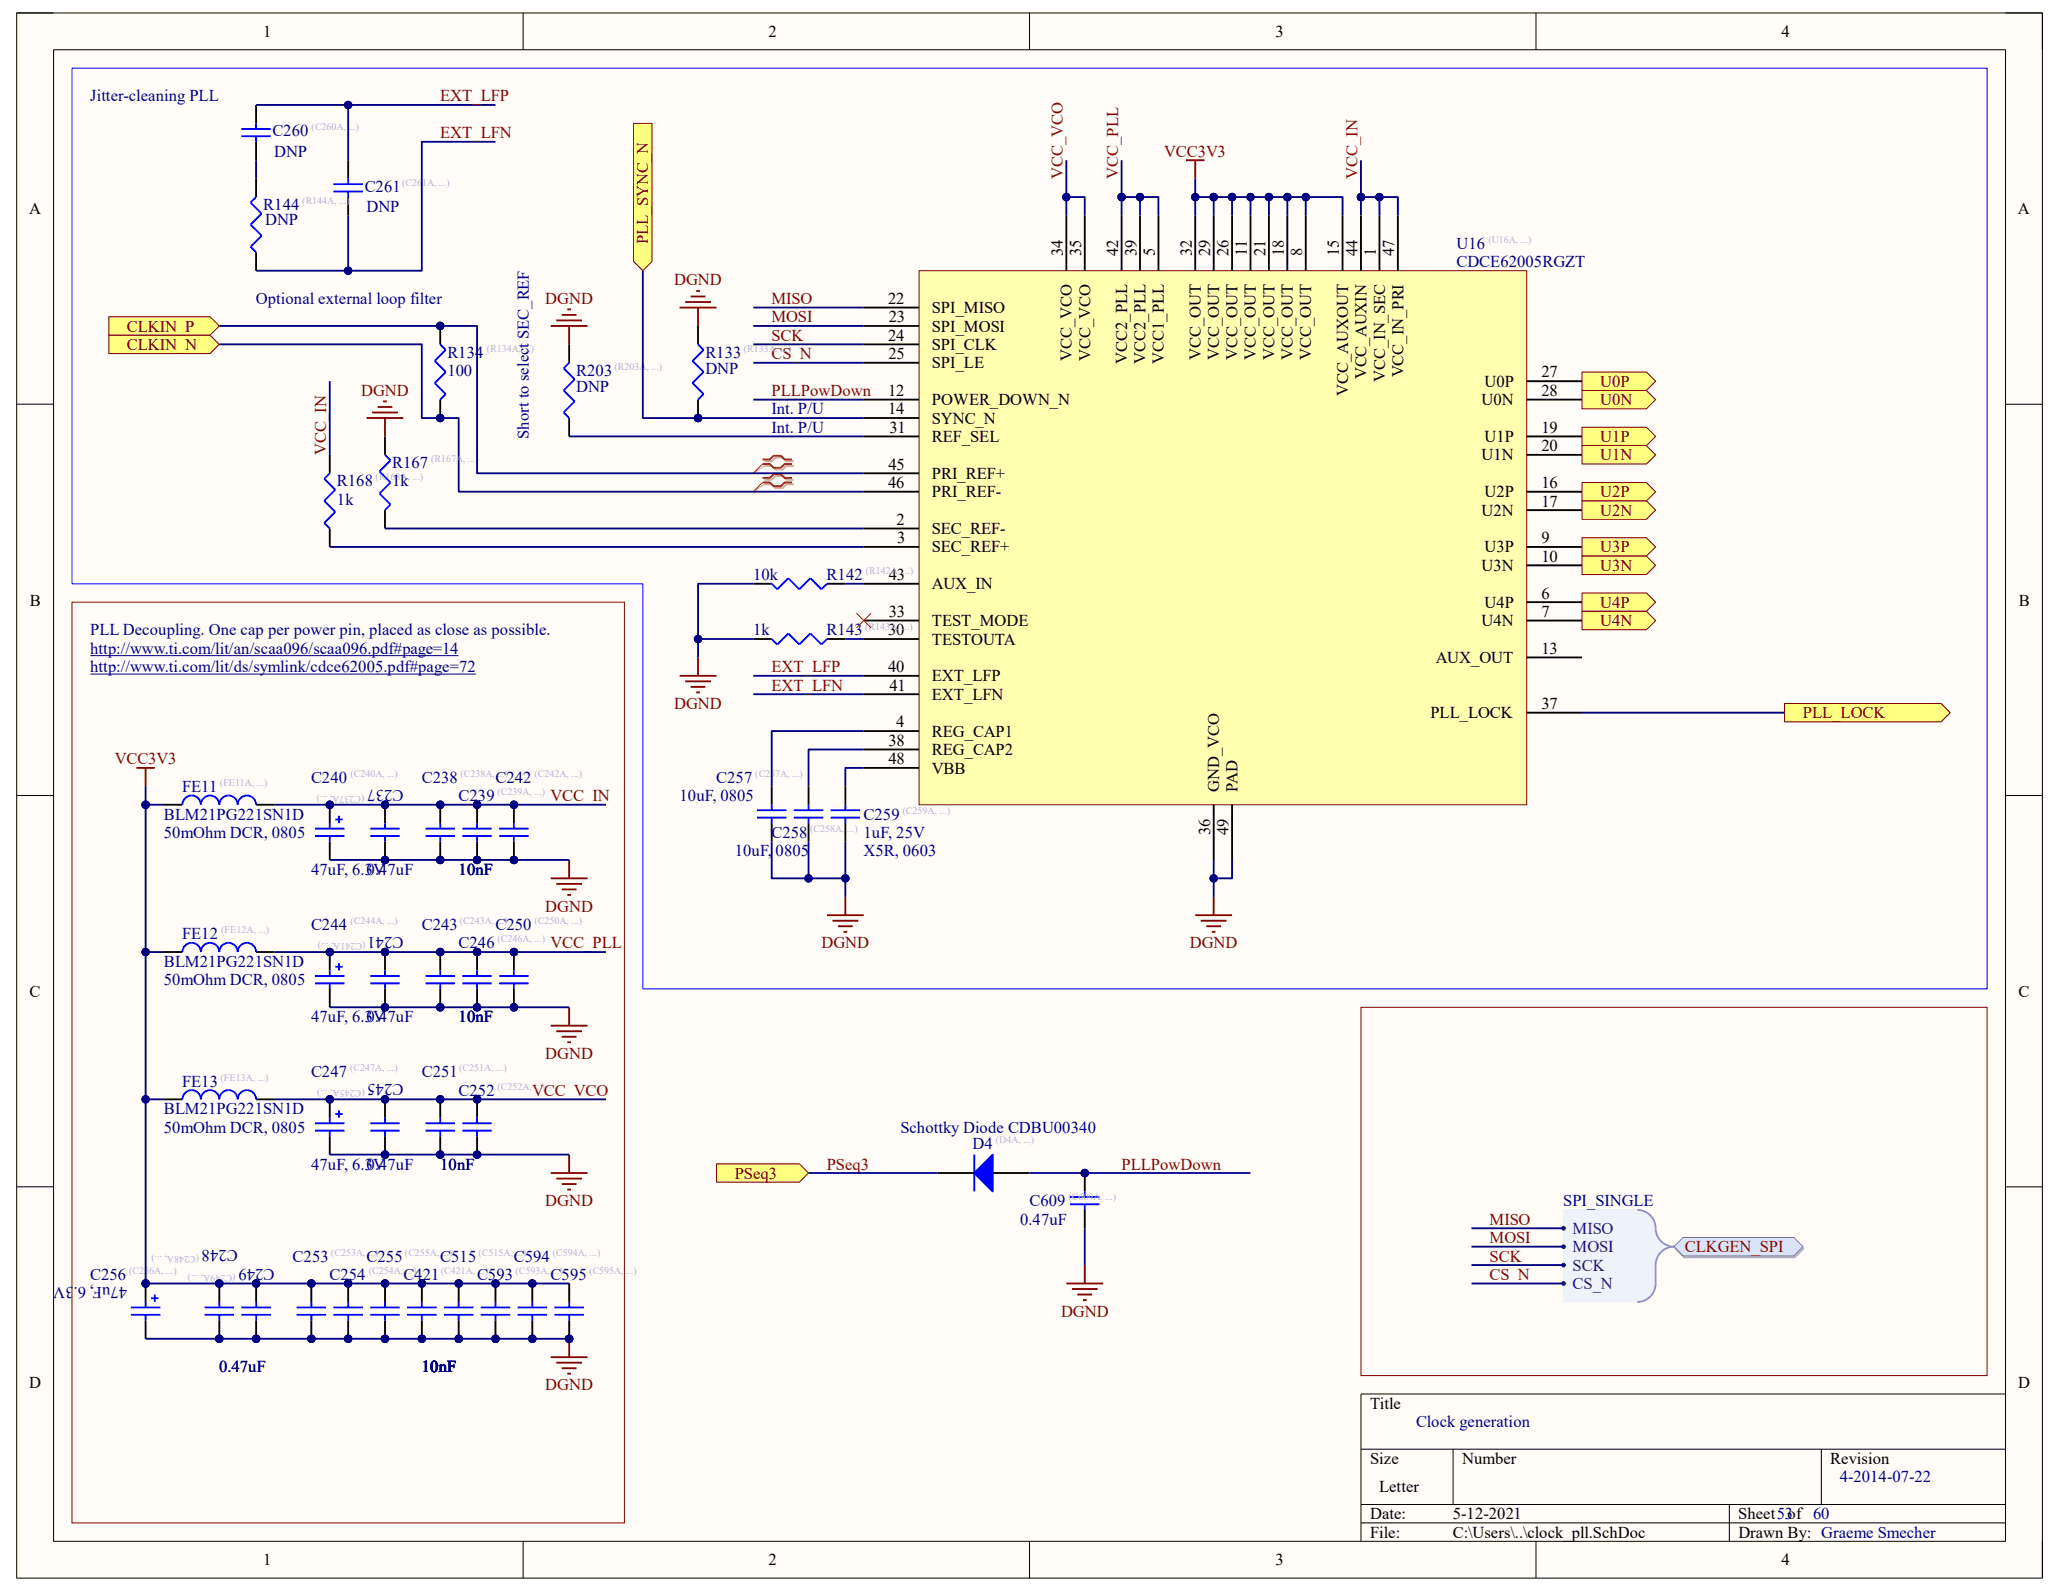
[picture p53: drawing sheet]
<svg xmlns="http://www.w3.org/2000/svg" width="279mm" height="216mm" viewBox="0 0 279 216" stroke-linecap="round" stroke-linejoin="round" font-family="sans-serif">
<defs><g id="words">
<g font-size="2.2">
<text x="35.7" y="5">1</text>
<text x="104.3" y="5">2</text>
<text x="173.1" y="5">3</text>
<text x="241.7" y="5">4</text>
<text x="3.9" y="29.1">A</text>
<text x="273.8" y="29.1">A</text>
<text x="144.2" y="34.7" transform="rotate(-90 144.2 34.7)">34</text>
<text x="146.7" y="34.7" transform="rotate(-90 146.7 34.7)">35</text>
<text x="151.7" y="34.7" transform="rotate(-90 151.7 34.7)">42</text>
<text x="154.2" y="34.7" transform="rotate(-90 154.2 34.7)">39</text>
<text x="156.7" y="34.7" transform="rotate(-90 156.7 34.7)">5</text>
<text x="161.7" y="34.7" transform="rotate(-90 161.7 34.7)">32</text>
<text x="164.2" y="34.7" transform="rotate(-90 164.2 34.7)">29</text>
<text x="166.7" y="34.7" transform="rotate(-90 166.7 34.7)">26</text>
<text x="169.2" y="34.7" transform="rotate(-90 169.2 34.7)">11</text>
<text x="171.7" y="34.7" transform="rotate(-90 171.7 34.7)">21</text>
<text x="174.2" y="34.7" transform="rotate(-90 174.2 34.7)">18</text>
<text x="176.7" y="34.7" transform="rotate(-90 176.7 34.7)">8</text>
<text x="181.7" y="34.7" transform="rotate(-90 181.7 34.7)">15</text>
<text x="184.2" y="34.7" transform="rotate(-90 184.2 34.7)">44</text>
<text x="186.7" y="34.7" transform="rotate(-90 186.7 34.7)">1</text>
<text x="189.2" y="34.7" transform="rotate(-90 189.2 34.7)">47</text>
<text x="120.5" y="41.2">22</text>
<text x="120.5" y="46.2">24</text>
<text x="120.6" y="43.7">23</text>
<text x="126.4" y="42.5">SPI_MISO</text>
<text x="126.4" y="45">SPI_MOSI</text>
<text x="126.4" y="47.5">SPI_CLK</text>
<text x="120.5" y="53.7">12</text>
<text x="120.6" y="48.7">25</text>
<text x="126.4" y="50">SPI_LE</text>
<text x="145.5" y="48.9" transform="rotate(-90 145.5 48.9)">VCC_VCO</text>
<text x="148" y="48.9" transform="rotate(-90 148 48.9)">VCC_VCO</text>
<text x="153" y="49.4" transform="rotate(-90 153 49.4)">VCC2_PLL</text>
<text x="155.4" y="49.4" transform="rotate(-90 155.4 49.4)">VCC2_PLL</text>
<text x="157.9" y="49.4" transform="rotate(-90 157.9 49.4)">VCC1_PLL</text>
<text x="162.9" y="48.8" transform="rotate(-90 162.9 48.8)">VCC_OUT</text>
<text x="165.4" y="48.8" transform="rotate(-90 165.4 48.8)">VCC_OUT</text>
<text x="167.9" y="48.8" transform="rotate(-90 167.9 48.8)">VCC_OUT</text>
<text x="170.4" y="48.8" transform="rotate(-90 170.4 48.8)">VCC_OUT</text>
<text x="172.9" y="48.8" transform="rotate(-90 172.9 48.8)">VCC_OUT</text>
<text x="175.4" y="48.8" transform="rotate(-90 175.4 48.8)">VCC_OUT</text>
<text x="177.9" y="48.8" transform="rotate(-90 177.9 48.8)">VCC_OUT</text>
<text x="182.9" y="53.7" transform="rotate(-90 182.9 53.7)">VCC_AUXOUT</text>
<text x="185.4" y="51.5" transform="rotate(-90 185.4 51.5)">VCC_AUXIN</text>
<text x="188" y="51.8" transform="rotate(-90 188 51.8)">VCC_IN_SEC</text>
<text x="190.5" y="51.2" transform="rotate(-90 190.5 51.2)">VCC_IN_PRI</text>
<text x="201.5" y="52.5">U0P</text>
<text x="209.2" y="51.2">27</text>
<text x="209.2" y="53.7">28</text>
<text x="120.5" y="56.2">14</text>
<text x="120.7" y="58.8">31</text>
<text x="126.4" y="55">POWER_DOWN_N</text>
<text x="126.4" y="57.5">SYNC_N</text>
<text x="126.4" y="60">REF_SEL</text>
<text x="201" y="55">U0N</text>
<text x="201.5" y="60">U1P</text>
<text x="209.2" y="58.8">19</text>
<text x="120.6" y="63.8">45</text>
<text x="126.4" y="65">PRI_REF+</text>
<text x="201" y="62.5">U1N</text>
<text x="209.2" y="61.3">20</text>
<text x="120.5" y="66.3">46</text>
<text x="121.7" y="71.2">2</text>
<text x="126.4" y="67.5">PRI_REF-</text>
<text x="201" y="70">U2N</text>
<text x="201.5" y="67.5">U2P</text>
<text x="209.2" y="66.3">16</text>
<text x="209.2" y="68.7">17</text>
<text x="121.8" y="73.7">3</text>
<text x="126.4" y="72.5">SEC_REF-</text>
<text x="126.4" y="75">SEC_REF+</text>
<text x="201" y="77.5">U3N</text>
<text x="201.5" y="75">U3P</text>
<text x="209.2" y="73.7">9</text>
<text x="209.2" y="76.2">10</text>
<text x="4.1" y="82.2">B</text>
<text x="120.6" y="83.7">33</text>
<text x="120.6" y="78.7">43</text>
<text x="126.4" y="80">AUX_IN</text>
<text x="201.5" y="82.5">U4P</text>
<text x="209.2" y="81.2">6</text>
<text x="209.2" y="83.7">7</text>
<text x="273.9" y="82.2">B</text>
<text x="120.5" y="86.2">30</text>
<text x="126.4" y="87.5">TESTOUTA</text>
<text x="126.4" y="85">TEST_MODE</text>
<text x="194.8" y="90">AUX_OUT</text>
<text x="201" y="85">U4N</text>
<text x="209.2" y="88.7">13</text>
<text x="120.5" y="91.2">40</text>
<text x="120.7" y="93.7">41</text>
<text x="126.4" y="92.5">EXT_LFP</text>
<text x="126.4" y="95">EXT_LFN</text>
<text x="120.6" y="101.2">38</text>
<text x="121.6" y="98.7">4</text>
<text x="126.4" y="99.9">REG_CAP1</text>
<text x="194.1" y="97.5">PLL_LOCK</text>
<text x="209.2" y="96.2">37</text>
<text x="120.6" y="103.7">48</text>
<text x="126.4" y="102.5">REG_CAP2</text>
<text x="126.4" y="105">VBB</text>
<text x="165.4" y="107.4" transform="rotate(-90 165.4 107.4)">GND_VCO</text>
<text x="167.9" y="107.4" transform="rotate(-90 167.9 107.4)">PAD</text>
<text x="164.2" y="113.4" transform="rotate(-90 164.2 113.4)">36</text>
<text x="166.7" y="113.4" transform="rotate(-90 166.7 113.4)">49</text>
<text x="4" y="135.3">C</text>
<text x="273.9" y="135.3">C</text>
<text x="4" y="188.4">D</text>
<text x="185.9" y="191.2">Title</text>
<text x="273.9" y="188.4">D</text>
<text x="185.9" y="198.7">Size</text>
<text x="187.2" y="202.4">Letter</text>
<text x="198.4" y="198.7">Number</text>
<text x="248.4" y="198.7">Revision</text>
<text x="185.9" y="206.2">Date:</text>
<text x="185.9" y="208.7">File:</text>
<text x="197.1" y="208.7">C:\Users\..\clock_pll.SchDoc</text>
<text x="197.1" y="206.2">5-12-2021</text>
<text x="235.9" y="206.2">Sheet53of 60</text>
<text x="235.9" y="208.7">Drawn By: Graeme Smecher</text>
<text x="35.7" y="212.4">1</text>
<text x="104.3" y="212.4">2</text>
<text x="173.1" y="212.4">3</text>
<text x="241.7" y="212.4">4</text>
</g>
<g font-size="2.2" fill="#000080">
<text x="12.2" y="13.8">Jitter-cleaning PLL</text>
<text x="37" y="18.5">C260</text>
<text x="37.2" y="21.3">DNP</text>
<text x="35.7" y="28.5">R144</text>
<text x="49.5" y="26">C261</text>
<text x="49.7" y="28.7">DNP</text>
<text x="36" y="30.5">DNP</text>
<text x="197.7" y="33.7">U16</text>
<text x="34.7" y="41.2">Optional external loop filter</text>
<text x="197.7" y="36.2">CDCE62005RGZT</text>
<text x="60.7" y="51">100</text>
<text x="60.7" y="48.5">R134</text>
<text x="78.2" y="53.3">DNP</text>
<text x="78.2" y="51">R203</text>
<text x="95.7" y="50.8">DNP</text>
<text x="95.7" y="48.5">R133</text>
<text x="71.8" y="59.5" transform="rotate(-90 71.8 59.5)">Short to select SEC_REF</text>
<text x="104.7" y="56.2">Int. P/U</text>
<text x="104.7" y="58.8">Int. P/U</text>
<text x="45.7" y="66">R168</text>
<text x="53.2" y="66">1k</text>
<text x="53.2" y="63.5">R167</text>
<text x="45.7" y="68.5">1k</text>
<text x="102.2" y="78.7">10k</text>
<text x="112.2" y="78.7">R142</text>
<text x="12.2" y="86.2">PLL Decoupling. One cap per power pin, placed as close as possible.</text>
<text x="12.2" y="88.7">http://www.ti.com/lit/an/scaa096/scaa096.pdf#page=14</text>
<text x="102.2" y="86.2">1k</text>
<text x="112.2" y="86.2">R143</text>
<text x="12.2" y="91.2">http://www.ti.com/lit/ds/symlink/cdce62005.pdf#page=72</text>
<text x="24.7" y="107.5">FE11</text>
<text x="42.2" y="106.2">C240</text>
<text x="54.7" y="107.2" transform="rotate(-180 54.7 107.2)">C237</text>
<text x="57.2" y="106.2">C238</text>
<text x="67.2" y="106.2">C242</text>
<text x="97.2" y="106.2">C257</text>
<text x="22.2" y="113.7">50mOhm DCR, 0805</text>
<text x="22.2" y="111.2">BLM21PG221SN1D</text>
<text x="62.2" y="108.7">C239</text>
<text x="92.2" y="108.7">10uF, 0805</text>
<text x="104.7" y="113.7">C258</text>
<text x="117.2" y="113.7">1uF, 25V</text>
<text x="117.2" y="111.2">C259</text>
<text x="42.2" y="118.7">47uF, 6.3V</text>
<text x="49.7" y="118.7">0.47uF</text>
<text x="62.2" y="118.7">10nF</text>
<text x="99.7" y="116.2">10uF, 0805</text>
<text x="117.2" y="116.2">X5R, 0603</text>
<text x="22.2" y="131.2">BLM21PG221SN1D</text>
<text x="24.7" y="127.5">FE12</text>
<text x="42.2" y="126.2">C244</text>
<text x="54.7" y="127.2" transform="rotate(-180 54.7 127.2)">C241</text>
<text x="57.2" y="126.2">C243</text>
<text x="62.2" y="128.7">C246</text>
<text x="67.2" y="126.2">C250</text>
<text x="22.2" y="133.7">50mOhm DCR, 0805</text>
<text x="42.2" y="138.7">47uF, 6.3V</text>
<text x="49.7" y="138.7">0.47uF</text>
<text x="62.2" y="138.7">10nF</text>
<text x="24.7" y="147.4">FE13</text>
<text x="42.2" y="146.2">C247</text>
<text x="54.7" y="147.2" transform="rotate(-180 54.7 147.2)">C245</text>
<text x="57.2" y="146.2">C251</text>
<text x="62.2" y="148.7">C252</text>
<text x="22.2" y="153.7">50mOhm DCR, 0805</text>
<text x="22.2" y="151.2">BLM21PG221SN1D</text>
<text x="122.2" y="153.7">Schottky Diode CDBU00340</text>
<text x="132" y="156">D4</text>
<text x="42.2" y="158.7">47uF, 6.3V</text>
<text x="49.7" y="158.7">0.47uF</text>
<text x="59.7" y="158.7">10nF</text>
<text x="138.4" y="166.2">0.47uF</text>
<text x="139.7" y="163.7">C609</text>
<text x="212.1" y="163.7">SPI_SINGLE</text>
<text x="12.2" y="173.7">C256</text>
<text x="32.3" y="169.7" transform="rotate(-180 32.3 169.7)">C248</text>
<text x="37.3" y="172.2" transform="rotate(-180 37.3 172.2)">C249</text>
<text x="39.7" y="171.2">C253</text>
<text x="44.7" y="173.7">C254</text>
<text x="49.7" y="171.2">C255</text>
<text x="54.7" y="173.7">C421</text>
<text x="59.7" y="171.2">C515</text>
<text x="64.7" y="173.7">C593</text>
<text x="69.7" y="171.2">C594</text>
<text x="74.7" y="173.7">C595</text>
<text x="17.3" y="174.7" transform="rotate(-180 17.3 174.7)">47uF, 6.3V</text>
<text x="29.7" y="186.2">0.47uF</text>
<text x="57.2" y="186.2">10nF</text>
<text x="192.2" y="193.7">Clock generation</text>
<text x="249.6" y="201.2">4-2014-07-22</text>
</g>
<g font-size="2.2" fill="#800000">
<text x="59.7" y="13.8">EXT_LFP</text>
<text x="59.7" y="18.8">EXT_LFN</text>
<text x="158" y="21.3">VCC3V3</text>
<text x="144.2" y="24.3" transform="rotate(-90 144.2 24.3)">VCC_VCO</text>
<text x="151.7" y="24.3" transform="rotate(-90 151.7 24.3)">VCC_PLL</text>
<text x="184.2" y="24.3" transform="rotate(-90 184.2 24.3)">VCC_IN</text>
<text x="88" y="33.1" transform="rotate(-90 88 33.1)">PLL_SYNC_N</text>
<text x="74" y="41.2">DGND</text>
<text x="91.5" y="38.7">DGND</text>
<text x="104.7" y="41.2">MISO</text>
<text x="17.2" y="47.5">CLKIN_N</text>
<text x="17.2" y="45">CLKIN_P</text>
<text x="104.7" y="43.7">MOSI</text>
<text x="104.7" y="46.2">SCK</text>
<text x="49" y="53.7">DGND</text>
<text x="104.7" y="48.7">CS_N</text>
<text x="104.7" y="53.7">PLLPowDown</text>
<text x="217.1" y="52.5">U0P</text>
<text x="217.1" y="55">U0N</text>
<text x="217.1" y="60">U1P</text>
<text x="44.2" y="61.7" transform="rotate(-90 44.2 61.7)">VCC_IN</text>
<text x="217.1" y="62.5">U1N</text>
<text x="217.1" y="67.5">U2P</text>
<text x="217.1" y="70">U2N</text>
<text x="217.1" y="75">U3P</text>
<text x="217.1" y="77.5">U3N</text>
<text x="217.1" y="82.5">U4P</text>
<text x="217.1" y="85">U4N</text>
<text x="104.7" y="91.2">EXT_LFP</text>
<text x="104.7" y="93.7">EXT_LFN</text>
<text x="91.5" y="96.2">DGND</text>
<text x="244.6" y="97.5">PLL_LOCK</text>
<text x="15.6" y="103.7">VCC3V3</text>
<text x="74.7" y="108.7">VCC_IN</text>
<text x="74" y="123.7">DGND</text>
<text x="74.7" y="128.7">VCC_PLL</text>
<text x="111.5" y="128.7">DGND</text>
<text x="161.5" y="128.7">DGND</text>
<text x="74" y="143.7">DGND</text>
<text x="72.2" y="148.7">VCC_VCO</text>
<text x="99.7" y="159.9">PSeq3</text>
<text x="112.2" y="158.7">PSeq3</text>
<text x="152.2" y="158.7">PLLPowDown</text>
<text x="74" y="163.7">DGND</text>
<text x="202.1" y="166.2">MISO</text>
<text x="202.1" y="168.7">MOSI</text>
<text x="202.1" y="171.2">SCK</text>
<text x="202.1" y="173.7">CS_N</text>
<text x="228.6" y="169.9">CLKGEN_SPI</text>
<text x="144" y="178.7">DGND</text>
<text x="74" y="188.7">DGND</text>
</g>
<g font-size="2.2" fill="#003a70">
<text x="213.4" y="167.4">MISO</text>
<text x="213.4" y="169.9">MOSI</text>
<text x="213.4" y="172.4">SCK</text>
<text x="213.4" y="174.9">CS_N</text>
</g>
<g font-size="1.4" fill="#b2b0d4">
<text x="42.3" y="17.7">(C260A, ...)</text>
<text x="41" y="27.7">(R144A, ...)</text>
<text x="54.6" y="25.2">(C261A, ...)</text>
<text x="202" y="32.9">(U16A, ...)</text>
<text x="66" y="47.7">(R134A, ...)</text>
<text x="100.9" y="47.7">(R133A, ...)</text>
<text x="83.4" y="50.2">(R203A, ...)</text>
<text x="51" y="65.2">(R168A, ...)</text>
<text x="58.5" y="62.7">(R167A, ...)</text>
<text x="117.5" y="77.9">(R142A, ...)</text>
<text x="117.4" y="85.4">(R143A, ...)</text>
<text x="29.8" y="106.7">(FE11A, ...)</text>
<text x="47.5" y="105.4">(C240A, ...)</text>
<text x="49.4" y="108" transform="rotate(-180 49.4 108)">(C237A, ...)</text>
<text x="62.5" y="105.4">(C238A, ...)</text>
<text x="67.5" y="107.9">(C239A, ...)</text>
<text x="72.5" y="105.4">(C242A, ...)</text>
<text x="102.5" y="105.4">(C257A, ...)</text>
<text x="109.9" y="112.9">(C258A, ...)</text>
<text x="122.5" y="110.4">(C259A, ...)</text>
<text x="47.5" y="125.4">(C244A, ...)</text>
<text x="62.4" y="125.4">(C243A, ...)</text>
<text x="72.5" y="125.4">(C250A, ...)</text>
<text x="30" y="126.7">(FE12A, ...)</text>
<text x="49.6" y="128" transform="rotate(-180 49.6 128)">(C241A, ...)</text>
<text x="67.5" y="127.9">(C246A, ...)</text>
<text x="29.9" y="146.6">(FE13A, ...)</text>
<text x="47.5" y="145.4">(C247A, ...)</text>
<text x="49.5" y="148" transform="rotate(-180 49.5 148)">(C245A, ...)</text>
<text x="62.3" y="145.4">(C251A, ...)</text>
<text x="67.5" y="147.9">(C252A, ...)</text>
<text x="135.1" y="155.2">(D4A, ...)</text>
<text x="145" y="162.9">(C609A, ...)</text>
<text x="17.5" y="172.9">(C256A, ...)</text>
<text x="27" y="170.5" transform="rotate(-180 27 170.5)">(C248A, ...)</text>
<text x="32" y="173" transform="rotate(-180 32 173)">(C249A, ...)</text>
<text x="44.9" y="170.4">(C253A, ...)</text>
<text x="50" y="172.9">(C254A, ...)</text>
<text x="54.9" y="170.4">(C255A, ...)</text>
<text x="59.8" y="172.9">(C421A, ...)</text>
<text x="64.9" y="170.4">(C515A, ...)</text>
<text x="69.9" y="172.9">(C593A, ...)</text>
<text x="75" y="170.4">(C594A, ...)</text>
<text x="80" y="172.9">(C595A, ...)</text>
</g>
</g></defs>
<path d="M2.3 1.8h274.8v212.4h-274.8z" fill-rule="evenodd" fill="#fffcf8"/>
<path d="M2.3 1.8h274.8v212.4h-274.8z" fill="none" stroke="#000" stroke-width=".14"/>
<path d="M7.3 6.8h264.8v202.4h-264.8z" fill-rule="evenodd" fill="#fffcf8"/>
<g fill="none" stroke="#000" stroke-width=".14">
<path d="M2.3 1.8h5M7.3 6.8h264.8v202.4h-264.8zM71 1.8v4.9M139.7 1.8v4.9M208.4 1.8v5M272.1 1.8h5v5M2.3 54.9h5M272.1 54.9h5M2.3 107.9h5M272.1 107.9h5M2.3 161.1h5M272.1 161.1h5"/>
<path d="M184.7 196.7h87.4M197.2 196.7v7.5M247.2 196.7v7.5M272.1 189.2h-87.4v20M71 209.2v5M139.7 209.2v5M184.7 204.2h87.4M184.7 206.7h87.4M208.4 209.2v5M234.7 204.2v5M277.1 209.2v5"/>
</g>
<path d="M124.7 36.7h82.5v72.5h-82.5z" fill-rule="evenodd" fill="#ffffb0"/>
<path d="M124.7 36.7h82.5v72.5h-82.5z" fill="none" stroke="#800000" stroke-width=".14"/>
<g fill="none" stroke="#000" stroke-width=".25">
<path d="M34.8 14.2v2.5M34.8 19.2v2.5M47.2 21.7v2.5M47.2 26.7v2.5M144.7 29.2v7.5M147.2 29.2v7.5M152.2 29.2v7.5M154.7 29.2v7.5M157.2 29.2v7.5M162.2 29.2v7.5M164.7 29.2v7.5M167.2 29.2v7.5"/>
<path d="M169.7 29.2v7.5M172.2 29.2v7.5M174.7 29.2v7.5M177.2 29.2v7.5M182.2 29.2v7.5M184.7 29.2v7.5M187.2 29.2v7.5M189.7 29.2v7.5M117.2 54.2h7.5M117.2 56.7h7.5M117.2 59.2h7.5M117.2 41.7h7.5"/>
<path d="M117.2 44.2h7.5M117.2 46.7h7.5M117.2 49.2h7.5M207.2 54.2h7.5M207.2 59.2h7.5M207.2 51.7h7.5M117.2 71.7h7.5M117.2 74.2h7.5M117.2 66.7h7.5M117.2 79.2h7.5M117.2 64.2h7.5M207.2 74.2h7.5"/>
<path d="M207.2 76.7h7.5M207.2 66.7h7.5M207.2 69.2h7.5M207.2 61.7h7.5M117.2 99.2h7.5M117.2 84.2h7.5M117.2 86.7h7.5M117.2 91.7h7.5M117.2 94.2h7.5M207.2 81.7h7.5M207.2 84.2h7.5M207.2 89.2h7.5"/>
<path d="M207.2 96.7h7.5M117.2 101.7h7.5M117.2 104.2h7.5M164.7 109.2v7.5M167.2 109.2v7.5"/>
</g>
<path d="M32.8 17.5h3.9M32.8 18.5h3.9M34.8 16.7v.8M34.8 18.5v.7M45.2 25h4M45.2 26h4M47.2 24.2v.8M47.2 26v.7" fill="none" stroke="#00f" stroke-width=".25"/>
<path d="M47.2 14.2v7.5M34.8 21.7v2.5" fill="none" stroke="#000080" stroke-width=".25"/>
<circle cx="47.2" cy="14.2" r=".5" fill="#000080"/>
<circle cx="47.2" cy="14.2" r=".5" fill="none" stroke="#000080" stroke-width=".14"/>
<path d="M34.8 14.2h32.4" fill="none" stroke="#000080" stroke-width=".25"/>
<circle cx="47.2" cy="14.2" r=".5" fill="#000080"/>
<circle cx="47.2" cy="14.2" r=".5" fill="none" stroke="#000080" stroke-width=".14"/>
<path d="M47.2 29.2v7.5" fill="none" stroke="#000080" stroke-width=".25"/>
<circle cx="47.2" cy="36.7" r=".5" fill="#000080"/>
<circle cx="47.2" cy="36.7" r=".5" fill="none" stroke="#000080" stroke-width=".14"/>
<path d="M67.2 19.2h-10v17.5h-22.4" fill="none" stroke="#000080" stroke-width=".25"/>
<circle cx="47.2" cy="36.7" r=".5" fill="#000080"/>
<circle cx="47.2" cy="36.7" r=".5" fill="none" stroke="#000080" stroke-width=".14"/>
<path d="M102.2 91.7h15M102.2 94.2h15M117.2 99.2h-12.5v7.5M109.7 114.2v5M117.2 104.2h-2.5v2.5M117.2 101.7h-7.5v5" fill="none" stroke="#000080" stroke-width=".25"/>
<path d="M104.7 106.7v2.5M104.7 111.7v2.5M109.7 106.7v2.5M109.7 111.7v2.5M114.7 106.7v2.5M114.7 111.7v2.5" fill="none" stroke="#000" stroke-width=".25"/>
<path d="M102.7 111h4M102.7 110h4M104.7 109.2v.8M104.7 111v.7M107.7 111h4M107.7 110h4M109.7 109.2v.8M109.7 111v.7M112.7 111h4M112.7 110h4M114.7 109.2v.8M114.7 111v.7" fill="none" stroke="#00f" stroke-width=".25"/>
<path d="M112.2 124.2h5M113 124.9h3.5M113.7 125.7h2M114.5 126.4h.5M114.7 121.7v2.5M162.2 124.2h5M162.9 124.9h3.5M163.7 125.7h2M164.4 126.4h.5M164.7 121.7v2.5" fill="none" stroke="#800000" stroke-width=".25"/>
<circle cx="109.7" cy="119.2" r=".5" fill="#000080"/>
<circle cx="109.7" cy="119.2" r=".5" fill="none" stroke="#000080" stroke-width=".14"/>
<path d="M164.7 116.7v5" fill="none" stroke="#000080" stroke-width=".25"/>
<circle cx="164.7" cy="119.2" r=".5" fill="#000080"/>
<circle cx="164.7" cy="119.2" r=".5" fill="none" stroke="#000080" stroke-width=".14"/>
<path d="M167.2 116.7v2.5h-2.5" fill="none" stroke="#000080" stroke-width=".25"/>
<circle cx="164.7" cy="119.2" r=".5" fill="#000080"/>
<circle cx="164.7" cy="119.2" r=".5" fill="none" stroke="#000080" stroke-width=".14"/>
<path d="M104.7 114.2v5h10v-5" fill="none" stroke="#000080" stroke-width=".25"/>
<circle cx="114.7" cy="119.2" r=".5" fill="#000080"/>
<circle cx="114.7" cy="119.2" r=".5" fill="none" stroke="#000080" stroke-width=".14"/>
<circle cx="109.7" cy="119.2" r=".5" fill="#000080"/>
<circle cx="109.7" cy="119.2" r=".5" fill="none" stroke="#000080" stroke-width=".14"/>
<path d="M114.7 119.2v2.5" fill="none" stroke="#000080" stroke-width=".25"/>
<circle cx="114.7" cy="119.2" r=".5" fill="#000080"/>
<circle cx="114.7" cy="119.2" r=".5" fill="none" stroke="#000080" stroke-width=".14"/>
<path d="M160.9 21.7h2.5M162.2 21.7v2.5" fill="none" stroke="#800000" stroke-width=".25"/>
<path d="M169.7 26.7v2.5" fill="none" stroke="#000080" stroke-width=".25"/>
<circle cx="169.7" cy="26.7" r=".5" fill="#000080"/>
<circle cx="169.7" cy="26.7" r=".5" fill="none" stroke="#000080" stroke-width=".14"/>
<path d="M174.7 26.7h2.5v2.5" fill="none" stroke="#000080" stroke-width=".25"/>
<circle cx="177.2" cy="26.7" r=".5" fill="#000080"/>
<circle cx="177.2" cy="26.7" r=".5" fill="none" stroke="#000080" stroke-width=".14"/>
<circle cx="174.7" cy="26.7" r=".5" fill="#000080"/>
<circle cx="174.7" cy="26.7" r=".5" fill="none" stroke="#000080" stroke-width=".14"/>
<path d="M18.5 104.2h2.5M19.8 104.2v2.5" fill="none" stroke="#800000" stroke-width=".25"/>
<path d="M22.3 109.2h2.5M34.8 109.2h2.4" fill="none" stroke="#000" stroke-width=".25"/>
<path d="M24.8 109.2a1.25 1.25 0 0 1 1.2-1.2 1.25 1.25 0 0 1 1.3 1.2 1.25 1.25 0 0 1 1.2-1.3 1.25 1.25 0 0 1 1.3 1.3 1.25 1.25 0 0 1 1.2-1.2 1.25 1.25 0 0 1 1.3 1.2 1.25 1.25 0 0 1 1.2-1.2 1.25 1.25 0 0 1 1.3 1.2" fill="none" stroke="#00f" stroke-width=".25"/>
<path d="M164.7 26.7h-2.5v2.5" fill="none" stroke="#000080" stroke-width=".25"/>
<circle cx="164.7" cy="26.7" r=".5" fill="#000080"/>
<circle cx="164.7" cy="26.7" r=".5" fill="none" stroke="#000080" stroke-width=".14"/>
<circle cx="162.2" cy="26.7" r=".5" fill="#000080"/>
<circle cx="162.2" cy="26.7" r=".5" fill="none" stroke="#000080" stroke-width=".14"/>
<circle cx="52.2" cy="116.7" r=".5" fill="#000080"/>
<circle cx="52.2" cy="116.7" r=".5" fill="none" stroke="#000080" stroke-width=".14"/>
<circle cx="52.2" cy="109.2" r=".5" fill="#000080"/>
<circle cx="52.2" cy="109.2" r=".5" fill="none" stroke="#000080" stroke-width=".14"/>
<path d="M52.2 114.2v2.5" fill="none" stroke="#000" stroke-width=".25"/>
<circle cx="52.2" cy="116.7" r=".5" fill="#000080"/>
<circle cx="52.2" cy="116.7" r=".5" fill="none" stroke="#000080" stroke-width=".14"/>
<path d="M52.2 109.2v2.5" fill="none" stroke="#000" stroke-width=".25"/>
<circle cx="52.2" cy="109.2" r=".5" fill="#000080"/>
<circle cx="52.2" cy="109.2" r=".5" fill="none" stroke="#000080" stroke-width=".14"/>
<path d="M50.2 112.4h4M50.2 113.4h4M52.2 111.7v.7M52.2 113.4v.8" fill="none" stroke="#00f" stroke-width=".25"/>
<path d="M154.7 26.7v2.5" fill="none" stroke="#000080" stroke-width=".25"/>
<circle cx="154.7" cy="26.7" r=".5" fill="#000080"/>
<circle cx="154.7" cy="26.7" r=".5" fill="none" stroke="#000080" stroke-width=".14"/>
<path d="M177.2 26.7h5v2.5" fill="none" stroke="#000080" stroke-width=".25"/>
<circle cx="177.2" cy="26.7" r=".5" fill="#000080"/>
<circle cx="177.2" cy="26.7" r=".5" fill="none" stroke="#000080" stroke-width=".14"/>
<path d="M74.7 119.2h5M75.5 119.9h3.5M77.2 116.7v2.5M76.2 120.7h2M77 121.4h.5" fill="none" stroke="#800000" stroke-width=".25"/>
<circle cx="44.7" cy="109.2" r=".5" fill="#000080"/>
<circle cx="44.7" cy="109.2" r=".5" fill="none" stroke="#000080" stroke-width=".14"/>
<path d="M44.7 109.2v2.5" fill="none" stroke="#000" stroke-width=".25"/>
<circle cx="44.7" cy="109.2" r=".5" fill="#000080"/>
<circle cx="44.7" cy="109.2" r=".5" fill="none" stroke="#000080" stroke-width=".14"/>
<path d="M44.7 114.2v2.5" fill="none" stroke="#000" stroke-width=".25"/>
<path d="M42.7 112.4h4M42.7 113.4h4M44.7 111.7v.7M44.7 113.4v.8M45.5 111.2h1M46 110.7v1" fill="none" stroke="#00f" stroke-width=".25"/>
<path d="M37.2 109.2h45" fill="none" stroke="#000080" stroke-width=".25"/>
<circle cx="44.7" cy="109.2" r=".5" fill="#000080"/>
<circle cx="44.7" cy="109.2" r=".5" fill="none" stroke="#000080" stroke-width=".14"/>
<circle cx="52.2" cy="109.2" r=".5" fill="#000080"/>
<circle cx="52.2" cy="109.2" r=".5" fill="none" stroke="#000080" stroke-width=".14"/>
<circle cx="59.7" cy="109.2" r=".5" fill="#000080"/>
<circle cx="59.7" cy="109.2" r=".5" fill="none" stroke="#000080" stroke-width=".14"/>
<circle cx="64.7" cy="109.2" r=".5" fill="#000080"/>
<circle cx="64.7" cy="109.2" r=".5" fill="none" stroke="#000080" stroke-width=".14"/>
<circle cx="69.7" cy="109.2" r=".5" fill="#000080"/>
<circle cx="69.7" cy="109.2" r=".5" fill="none" stroke="#000080" stroke-width=".14"/>
<path d="M22.3 129.2h2.5M34.8 129.2h2.4" fill="none" stroke="#000" stroke-width=".25"/>
<path d="M24.8 129.2a1.25 1.25 0 0 1 1.2-1.3 1.25 1.25 0 0 1 1.3 1.3 1.25 1.25 0 0 1 1.2-1.3 1.25 1.25 0 0 1 1.3 1.3 1.25 1.25 0 0 1 1.2-1.3 1.25 1.25 0 0 1 1.3 1.3 1.25 1.25 0 0 1 1.2-1.3 1.25 1.25 0 0 1 1.3 1.3" fill="none" stroke="#00f" stroke-width=".25"/>
<circle cx="52.2" cy="136.7" r=".5" fill="#000080"/>
<circle cx="52.2" cy="136.7" r=".5" fill="none" stroke="#000080" stroke-width=".14"/>
<circle cx="52.2" cy="129.2" r=".5" fill="#000080"/>
<circle cx="52.2" cy="129.2" r=".5" fill="none" stroke="#000080" stroke-width=".14"/>
<path d="M52.2 134.2v2.5" fill="none" stroke="#000" stroke-width=".25"/>
<circle cx="52.2" cy="136.7" r=".5" fill="#000080"/>
<circle cx="52.2" cy="136.7" r=".5" fill="none" stroke="#000080" stroke-width=".14"/>
<path d="M52.2 129.2v2.5" fill="none" stroke="#000" stroke-width=".25"/>
<circle cx="52.2" cy="129.2" r=".5" fill="#000080"/>
<circle cx="52.2" cy="129.2" r=".5" fill="none" stroke="#000080" stroke-width=".14"/>
<path d="M50.2 132.4h4M50.2 133.4h4M52.2 131.7v.7M52.2 133.4v.8" fill="none" stroke="#00f" stroke-width=".25"/>
<path d="M74.7 139.2h5M75.5 139.9h3.5M77.2 136.7v2.5M76.2 140.7h2M77 141.4h.5" fill="none" stroke="#800000" stroke-width=".25"/>
<circle cx="44.7" cy="129.2" r=".5" fill="#000080"/>
<circle cx="44.7" cy="129.2" r=".5" fill="none" stroke="#000080" stroke-width=".14"/>
<path d="M44.7 129.2v2.5" fill="none" stroke="#000" stroke-width=".25"/>
<circle cx="44.7" cy="129.2" r=".5" fill="#000080"/>
<circle cx="44.7" cy="129.2" r=".5" fill="none" stroke="#000080" stroke-width=".14"/>
<path d="M44.7 134.2v2.5" fill="none" stroke="#000" stroke-width=".25"/>
<path d="M42.7 132.4h4M42.7 133.4h4M44.7 131.7v.7M44.7 133.4v.8M45.5 131.2h1M46 130.7v1" fill="none" stroke="#00f" stroke-width=".25"/>
<path d="M187.2 26.7v2.5" fill="none" stroke="#000080" stroke-width=".25"/>
<circle cx="187.2" cy="26.7" r=".5" fill="#000080"/>
<circle cx="187.2" cy="26.7" r=".5" fill="none" stroke="#000080" stroke-width=".14"/>
<path d="M144.7 26.7h2.5v2.5" fill="none" stroke="#000080" stroke-width=".25"/>
<circle cx="144.7" cy="26.7" r=".5" fill="#000080"/>
<circle cx="144.7" cy="26.7" r=".5" fill="none" stroke="#000080" stroke-width=".14"/>
<path d="M144.7 21.7v7.5" fill="none" stroke="#000080" stroke-width=".25"/>
<circle cx="144.7" cy="26.7" r=".5" fill="#000080"/>
<circle cx="144.7" cy="26.7" r=".5" fill="none" stroke="#000080" stroke-width=".14"/>
<path d="M22.3 149.2h2.5M34.8 149.2h2.4" fill="none" stroke="#000" stroke-width=".25"/>
<path d="M24.8 149.2a1.25 1.25 0 0 1 1.2-1.3 1.25 1.25 0 0 1 1.3 1.3 1.25 1.25 0 0 1 1.2-1.3 1.25 1.25 0 0 1 1.3 1.3 1.25 1.25 0 0 1 1.2-1.3 1.25 1.25 0 0 1 1.3 1.3 1.25 1.25 0 0 1 1.2-1.3 1.25 1.25 0 0 1 1.3 1.3" fill="none" stroke="#00f" stroke-width=".25"/>
<circle cx="52.2" cy="156.7" r=".5" fill="#000080"/>
<circle cx="52.2" cy="156.7" r=".5" fill="none" stroke="#000080" stroke-width=".14"/>
<circle cx="52.2" cy="149.2" r=".5" fill="#000080"/>
<circle cx="52.2" cy="149.2" r=".5" fill="none" stroke="#000080" stroke-width=".14"/>
<path d="M52.2 154.2v2.5" fill="none" stroke="#000" stroke-width=".25"/>
<circle cx="52.2" cy="156.7" r=".5" fill="#000080"/>
<circle cx="52.2" cy="156.7" r=".5" fill="none" stroke="#000080" stroke-width=".14"/>
<path d="M52.2 149.2v2.5" fill="none" stroke="#000" stroke-width=".25"/>
<circle cx="52.2" cy="149.2" r=".5" fill="#000080"/>
<circle cx="52.2" cy="149.2" r=".5" fill="none" stroke="#000080" stroke-width=".14"/>
<path d="M50.2 152.4h4M50.2 153.4h4M52.2 151.7v.7M52.2 153.4v.8" fill="none" stroke="#00f" stroke-width=".25"/>
<path d="M74.7 159.2h5M75.5 159.9h3.5M77.2 156.7v2.5M76.2 160.7h2M77 161.4h.5" fill="none" stroke="#800000" stroke-width=".25"/>
<circle cx="44.7" cy="149.2" r=".5" fill="#000080"/>
<circle cx="44.7" cy="149.2" r=".5" fill="none" stroke="#000080" stroke-width=".14"/>
<path d="M44.7 149.2v2.5" fill="none" stroke="#000" stroke-width=".25"/>
<circle cx="44.7" cy="149.2" r=".5" fill="#000080"/>
<circle cx="44.7" cy="149.2" r=".5" fill="none" stroke="#000080" stroke-width=".14"/>
<path d="M44.7 154.2v2.5" fill="none" stroke="#000" stroke-width=".25"/>
<path d="M42.7 152.4h4M42.7 153.4h4M44.7 151.7v.7M44.7 153.4v.8M45.5 151.2h1M46 150.7v1" fill="none" stroke="#00f" stroke-width=".25"/>
<path d="M37.2 149.2h45" fill="none" stroke="#000080" stroke-width=".25"/>
<circle cx="44.7" cy="149.2" r=".5" fill="#000080"/>
<circle cx="44.7" cy="149.2" r=".5" fill="none" stroke="#000080" stroke-width=".14"/>
<circle cx="52.2" cy="149.2" r=".5" fill="#000080"/>
<circle cx="52.2" cy="149.2" r=".5" fill="none" stroke="#000080" stroke-width=".14"/>
<circle cx="59.7" cy="149.2" r=".5" fill="#000080"/>
<circle cx="59.7" cy="149.2" r=".5" fill="none" stroke="#000080" stroke-width=".14"/>
<circle cx="64.7" cy="149.2" r=".5" fill="#000080"/>
<circle cx="64.7" cy="149.2" r=".5" fill="none" stroke="#000080" stroke-width=".14"/>
<path d="M19.8 129.2h2.5" fill="none" stroke="#000080" stroke-width=".25"/>
<circle cx="19.8" cy="129.2" r=".5" fill="#000080"/>
<circle cx="19.8" cy="129.2" r=".5" fill="none" stroke="#000080" stroke-width=".14"/>
<path d="M19.8 149.2h2.5" fill="none" stroke="#000080" stroke-width=".25"/>
<circle cx="19.8" cy="149.2" r=".5" fill="#000080"/>
<circle cx="19.8" cy="149.2" r=".5" fill="none" stroke="#000080" stroke-width=".14"/>
<circle cx="29.8" cy="181.7" r=".5" fill="#000080"/>
<circle cx="29.8" cy="181.7" r=".5" fill="none" stroke="#000080" stroke-width=".14"/>
<circle cx="29.8" cy="174.2" r=".5" fill="#000080"/>
<circle cx="29.8" cy="174.2" r=".5" fill="none" stroke="#000080" stroke-width=".14"/>
<path d="M29.8 179.2v2.5" fill="none" stroke="#000" stroke-width=".25"/>
<circle cx="29.8" cy="181.7" r=".5" fill="#000080"/>
<circle cx="29.8" cy="181.7" r=".5" fill="none" stroke="#000080" stroke-width=".14"/>
<path d="M29.8 174.2v2.5" fill="none" stroke="#000" stroke-width=".25"/>
<circle cx="29.8" cy="174.2" r=".5" fill="#000080"/>
<circle cx="29.8" cy="174.2" r=".5" fill="none" stroke="#000080" stroke-width=".14"/>
<path d="M27.8 177.4h3.9M27.8 178.4h3.9M29.8 176.7v.7M29.8 178.4v.8" fill="none" stroke="#00f" stroke-width=".25"/>
<circle cx="34.8" cy="181.7" r=".5" fill="#000080"/>
<circle cx="34.8" cy="181.7" r=".5" fill="none" stroke="#000080" stroke-width=".14"/>
<circle cx="34.8" cy="174.2" r=".5" fill="#000080"/>
<circle cx="34.8" cy="174.2" r=".5" fill="none" stroke="#000080" stroke-width=".14"/>
<path d="M34.8 179.2v2.5" fill="none" stroke="#000" stroke-width=".25"/>
<circle cx="34.8" cy="181.7" r=".5" fill="#000080"/>
<circle cx="34.8" cy="181.7" r=".5" fill="none" stroke="#000080" stroke-width=".14"/>
<path d="M34.8 174.2v2.5" fill="none" stroke="#000" stroke-width=".25"/>
<circle cx="34.8" cy="174.2" r=".5" fill="#000080"/>
<circle cx="34.8" cy="174.2" r=".5" fill="none" stroke="#000080" stroke-width=".14"/>
<path d="M32.8 177.4h4M32.8 178.4h4M34.8 176.7v.7M34.8 178.4v.8" fill="none" stroke="#00f" stroke-width=".25"/>
<path d="M74.7 184.2h5M75.5 184.9h3.5M76.2 185.7h2M77 186.4h.5M77.2 181.7v2.5" fill="none" stroke="#800000" stroke-width=".25"/>
<circle cx="77.2" cy="181.7" r=".5" fill="#000080"/>
<circle cx="77.2" cy="181.7" r=".5" fill="none" stroke="#000080" stroke-width=".14"/>
<circle cx="19.8" cy="174.2" r=".5" fill="#000080"/>
<circle cx="19.8" cy="174.2" r=".5" fill="none" stroke="#000080" stroke-width=".14"/>
<path d="M19.8 174.2v2.5" fill="none" stroke="#000" stroke-width=".25"/>
<circle cx="19.8" cy="174.2" r=".5" fill="#000080"/>
<circle cx="19.8" cy="174.2" r=".5" fill="none" stroke="#000080" stroke-width=".14"/>
<path d="M19.8 179.2v2.5" fill="none" stroke="#000" stroke-width=".25"/>
<path d="M17.8 177.4h4M17.8 178.4h4M19.8 176.7v.7M19.8 178.4v.8M20.5 176.2h1M21 175.7v1" fill="none" stroke="#00f" stroke-width=".25"/>
<path d="M19.8 109.2v65" fill="none" stroke="#000080" stroke-width=".25"/>
<circle cx="19.8" cy="174.2" r=".5" fill="#000080"/>
<circle cx="19.8" cy="174.2" r=".5" fill="none" stroke="#000080" stroke-width=".14"/>
<circle cx="19.8" cy="149.2" r=".5" fill="#000080"/>
<circle cx="19.8" cy="149.2" r=".5" fill="none" stroke="#000080" stroke-width=".14"/>
<circle cx="19.8" cy="129.2" r=".5" fill="#000080"/>
<circle cx="19.8" cy="129.2" r=".5" fill="none" stroke="#000080" stroke-width=".14"/>
<circle cx="19.8" cy="109.2" r=".5" fill="#000080"/>
<circle cx="19.8" cy="109.2" r=".5" fill="none" stroke="#000080" stroke-width=".14"/>
<path d="M102.2 79.2h2.5M112.2 79.2h2.5M102.2 86.7h2.5M112.2 86.7h2.5" fill="none" stroke="#000" stroke-width=".25"/>
<path d="M104.7 79.2l.8 .8 1.5-1.5 1.5 1.5 1.5-1.5 1.5 1.5 .7-.8M104.7 86.7l.8 .8 1.5-1.5 1.5 1.5 1.5-1.5 1.5 1.5 .7-.8" fill="none" stroke="#00f" stroke-width=".25"/>
<path d="M102.2 41.7h15M102.2 44.2h15M102.2 46.7h15M102.2 49.2h15M114.7 79.2h2.5M94.7 86.7h7.5M114.7 86.7h2.5" fill="none" stroke="#000080" stroke-width=".25"/>
<path d="M92.2 91.7h5M93 92.5h3.5M93.7 93.2h2M94.5 94h.5M94.7 89.2v2.5" fill="none" stroke="#800000" stroke-width=".25"/>
<path d="M116.2 83.2l2 2M118.2 83.2l-2 2" fill="none" stroke="#f00" stroke-width=".14"/>
<circle cx="94.7" cy="86.7" r=".5" fill="#000080"/>
<circle cx="94.7" cy="86.7" r=".5" fill="none" stroke="#000080" stroke-width=".14"/>
<path d="M9.8 81.7h74.9v125h-74.9zM184.7 136.7h84.9v50h-84.9z" fill="none" stroke="#800000" stroke-width=".14"/>
<path d="M152.2 26.7h5v2.5" fill="none" stroke="#000080" stroke-width=".25"/>
<circle cx="154.7" cy="26.7" r=".5" fill="#000080"/>
<circle cx="154.7" cy="26.7" r=".5" fill="none" stroke="#000080" stroke-width=".14"/>
<circle cx="152.2" cy="26.7" r=".5" fill="#000080"/>
<circle cx="152.2" cy="26.7" r=".5" fill="none" stroke="#000080" stroke-width=".14"/>
<path d="M152.2 26.7v2.5" fill="none" stroke="#000080" stroke-width=".25"/>
<circle cx="152.2" cy="26.7" r=".5" fill="#000080"/>
<circle cx="152.2" cy="26.7" r=".5" fill="none" stroke="#000080" stroke-width=".14"/>
<path d="M152.2 21.7v5" fill="none" stroke="#000080" stroke-width=".25"/>
<circle cx="152.2" cy="26.7" r=".5" fill="#000080"/>
<circle cx="152.2" cy="26.7" r=".5" fill="none" stroke="#000080" stroke-width=".14"/>
<path d="M162.2 24.2v2.5" fill="none" stroke="#000080" stroke-width=".25"/>
<circle cx="162.2" cy="26.7" r=".5" fill="#000080"/>
<circle cx="162.2" cy="26.7" r=".5" fill="none" stroke="#000080" stroke-width=".14"/>
<path d="M167.2 26.7v2.5" fill="none" stroke="#000080" stroke-width=".25"/>
<circle cx="167.2" cy="26.7" r=".5" fill="#000080"/>
<circle cx="167.2" cy="26.7" r=".5" fill="none" stroke="#000080" stroke-width=".14"/>
<path d="M164.7 26.7h2.5" fill="none" stroke="#000080" stroke-width=".25"/>
<circle cx="167.2" cy="26.7" r=".5" fill="#000080"/>
<circle cx="167.2" cy="26.7" r=".5" fill="none" stroke="#000080" stroke-width=".14"/>
<circle cx="164.7" cy="26.7" r=".5" fill="#000080"/>
<circle cx="164.7" cy="26.7" r=".5" fill="none" stroke="#000080" stroke-width=".14"/>
<path d="M164.7 26.7v2.5" fill="none" stroke="#000080" stroke-width=".25"/>
<circle cx="164.7" cy="26.7" r=".5" fill="#000080"/>
<circle cx="164.7" cy="26.7" r=".5" fill="none" stroke="#000080" stroke-width=".14"/>
<path d="M174.7 26.7v2.5" fill="none" stroke="#000080" stroke-width=".25"/>
<circle cx="174.7" cy="26.7" r=".5" fill="#000080"/>
<circle cx="174.7" cy="26.7" r=".5" fill="none" stroke="#000080" stroke-width=".14"/>
<path d="M174.7 26.7h-2.5v2.5" fill="none" stroke="#000080" stroke-width=".25"/>
<circle cx="174.7" cy="26.7" r=".5" fill="#000080"/>
<circle cx="174.7" cy="26.7" r=".5" fill="none" stroke="#000080" stroke-width=".14"/>
<circle cx="172.2" cy="26.7" r=".5" fill="#000080"/>
<circle cx="172.2" cy="26.7" r=".5" fill="none" stroke="#000080" stroke-width=".14"/>
<path d="M167.2 26.7h5" fill="none" stroke="#000080" stroke-width=".25"/>
<circle cx="167.2" cy="26.7" r=".5" fill="#000080"/>
<circle cx="167.2" cy="26.7" r=".5" fill="none" stroke="#000080" stroke-width=".14"/>
<circle cx="169.7" cy="26.7" r=".5" fill="#000080"/>
<circle cx="169.7" cy="26.7" r=".5" fill="none" stroke="#000080" stroke-width=".14"/>
<circle cx="172.2" cy="26.7" r=".5" fill="#000080"/>
<circle cx="172.2" cy="26.7" r=".5" fill="none" stroke="#000080" stroke-width=".14"/>
<path d="M184.7 26.7h5v2.5" fill="none" stroke="#000080" stroke-width=".25"/>
<circle cx="187.2" cy="26.7" r=".5" fill="#000080"/>
<circle cx="187.2" cy="26.7" r=".5" fill="none" stroke="#000080" stroke-width=".14"/>
<circle cx="184.7" cy="26.7" r=".5" fill="#000080"/>
<circle cx="184.7" cy="26.7" r=".5" fill="none" stroke="#000080" stroke-width=".14"/>
<path d="M184.7 26.7v2.5" fill="none" stroke="#000080" stroke-width=".25"/>
<circle cx="184.7" cy="26.7" r=".5" fill="#000080"/>
<circle cx="184.7" cy="26.7" r=".5" fill="none" stroke="#000080" stroke-width=".14"/>
<path d="M184.7 21.7v5" fill="none" stroke="#000080" stroke-width=".25"/>
<circle cx="184.7" cy="26.7" r=".5" fill="#000080"/>
<circle cx="184.7" cy="26.7" r=".5" fill="none" stroke="#000080" stroke-width=".14"/>
<path d="M242.2 95.5h21.2l1.2 1.2-1.2 1.3h-21.2z" fill-rule="evenodd" fill="#ffff80"/>
<path d="M242.2 95.5h21.2l1.2 1.2-1.2 1.3h-21.2z" fill="none" stroke="#800000" stroke-width=".14"/>
<path d="M214.7 96.7h27.5" fill="none" stroke="#000080" stroke-width=".25"/>
<path d="M34.8 24.2v2.5M34.8 34.2v2.5" fill="none" stroke="#000" stroke-width=".25"/>
<path d="M34.8 26.7l-.8 .8 1.5 1.5-1.5 1.5 1.5 1.5-1.5 1.5 .8 .7" fill="none" stroke="#00f" stroke-width=".25"/>
<path d="M86 16.7h2.5v18.8l-1.3 1.2-1.2-1.2z" fill-rule="evenodd" fill="#ffff80"/>
<path d="M86 16.7h2.5v18.8l-1.3 1.2-1.2-1.2z" fill="none" stroke="#800000" stroke-width=".14"/>
<path d="M9.8 9.2h259.8v125h-182.4v-55h-77.4z" fill="none" stroke="#00f" stroke-width=".14"/>
<path d="M74.7 44.2h5M75.5 43.5h3.5M76.2 42.7h2M77 42h.5M77.2 44.2v2.5" fill="none" stroke="#800000" stroke-width=".25"/>
<path d="M77.2 59.2h40" fill="none" stroke="#000080" stroke-width=".25"/>
<path d="M14.8 45.5h13.7l1.3 1.2-1.3 1.3h-13.7z" fill-rule="evenodd" fill="#ffff80"/>
<path d="M14.8 45.5h13.7l1.3 1.2-1.3 1.3h-13.7z" fill="none" stroke="#800000" stroke-width=".14"/>
<path d="M14.8 43h13.7l1.3 1.2-1.3 1.3h-13.7z" fill-rule="evenodd" fill="#ffff80"/>
<path d="M14.8 43h13.7l1.3 1.2-1.3 1.3h-13.7z" fill="none" stroke="#800000" stroke-width=".14"/>
<circle cx="59.7" cy="109.2" r=".5" fill="#000080"/>
<circle cx="59.7" cy="109.2" r=".5" fill="none" stroke="#000080" stroke-width=".14"/>
<circle cx="59.7" cy="116.7" r=".5" fill="#000080"/>
<circle cx="59.7" cy="116.7" r=".5" fill="none" stroke="#000080" stroke-width=".14"/>
<path d="M59.7 109.2v2.5" fill="none" stroke="#000" stroke-width=".25"/>
<circle cx="59.7" cy="109.2" r=".5" fill="#000080"/>
<circle cx="59.7" cy="109.2" r=".5" fill="none" stroke="#000080" stroke-width=".14"/>
<path d="M59.7 114.2v2.5" fill="none" stroke="#000" stroke-width=".25"/>
<circle cx="59.7" cy="116.7" r=".5" fill="#000080"/>
<g fill="none" stroke="#000080" stroke-width=".14">
<path d="M12.3 89h49.9M12.3 91.5h52.3"/>
<circle cx="59.7" cy="116.7" r=".5"/>
</g>
<path d="M57.7 113.4h4M57.7 112.4h4M59.7 111.7v.7M59.7 113.4v.8" fill="none" stroke="#00f" stroke-width=".25"/>
<circle cx="64.7" cy="109.2" r=".5" fill="#000080"/>
<circle cx="64.7" cy="109.2" r=".5" fill="none" stroke="#000080" stroke-width=".14"/>
<circle cx="64.7" cy="116.7" r=".5" fill="#000080"/>
<circle cx="64.7" cy="116.7" r=".5" fill="none" stroke="#000080" stroke-width=".14"/>
<path d="M64.7 109.2v2.5" fill="none" stroke="#000" stroke-width=".25"/>
<circle cx="64.7" cy="109.2" r=".5" fill="#000080"/>
<circle cx="64.7" cy="109.2" r=".5" fill="none" stroke="#000080" stroke-width=".14"/>
<path d="M64.7 114.2v2.5" fill="none" stroke="#000" stroke-width=".25"/>
<circle cx="64.7" cy="116.7" r=".5" fill="#000080"/>
<circle cx="64.7" cy="116.7" r=".5" fill="none" stroke="#000080" stroke-width=".14"/>
<path d="M62.7 113.4h4M62.7 112.4h4M64.7 111.7v.7M64.7 113.4v.8" fill="none" stroke="#00f" stroke-width=".25"/>
<circle cx="69.7" cy="109.2" r=".5" fill="#000080"/>
<circle cx="69.7" cy="109.2" r=".5" fill="none" stroke="#000080" stroke-width=".14"/>
<circle cx="69.7" cy="116.7" r=".5" fill="#000080"/>
<circle cx="69.7" cy="116.7" r=".5" fill="none" stroke="#000080" stroke-width=".14"/>
<path d="M69.7 109.2v2.5" fill="none" stroke="#000" stroke-width=".25"/>
<circle cx="69.7" cy="109.2" r=".5" fill="#000080"/>
<circle cx="69.7" cy="109.2" r=".5" fill="none" stroke="#000080" stroke-width=".14"/>
<path d="M69.7 114.2v2.5" fill="none" stroke="#000" stroke-width=".25"/>
<circle cx="69.7" cy="116.7" r=".5" fill="#000080"/>
<circle cx="69.7" cy="116.7" r=".5" fill="none" stroke="#000080" stroke-width=".14"/>
<path d="M67.7 113.4h4M67.7 112.4h4M69.7 111.7v.7M69.7 113.4v.8" fill="none" stroke="#00f" stroke-width=".25"/>
<circle cx="59.7" cy="129.2" r=".5" fill="#000080"/>
<circle cx="59.7" cy="129.2" r=".5" fill="none" stroke="#000080" stroke-width=".14"/>
<circle cx="59.7" cy="136.7" r=".5" fill="#000080"/>
<circle cx="59.7" cy="136.7" r=".5" fill="none" stroke="#000080" stroke-width=".14"/>
<path d="M59.7 129.2v2.5" fill="none" stroke="#000" stroke-width=".25"/>
<circle cx="59.7" cy="129.2" r=".5" fill="#000080"/>
<circle cx="59.7" cy="129.2" r=".5" fill="none" stroke="#000080" stroke-width=".14"/>
<path d="M59.7 134.2v2.5" fill="none" stroke="#000" stroke-width=".25"/>
<circle cx="59.7" cy="136.7" r=".5" fill="#000080"/>
<circle cx="59.7" cy="136.7" r=".5" fill="none" stroke="#000080" stroke-width=".14"/>
<path d="M57.7 133.4h4M57.7 132.4h4M59.7 131.7v.7M59.7 133.4v.8" fill="none" stroke="#00f" stroke-width=".25"/>
<circle cx="64.7" cy="129.2" r=".5" fill="#000080"/>
<circle cx="64.7" cy="129.2" r=".5" fill="none" stroke="#000080" stroke-width=".14"/>
<circle cx="64.7" cy="136.7" r=".5" fill="#000080"/>
<circle cx="64.7" cy="136.7" r=".5" fill="none" stroke="#000080" stroke-width=".14"/>
<path d="M64.7 129.2v2.5" fill="none" stroke="#000" stroke-width=".25"/>
<circle cx="64.7" cy="129.2" r=".5" fill="#000080"/>
<circle cx="64.7" cy="129.2" r=".5" fill="none" stroke="#000080" stroke-width=".14"/>
<path d="M64.7 134.2v2.5" fill="none" stroke="#000" stroke-width=".25"/>
<circle cx="64.7" cy="136.7" r=".5" fill="#000080"/>
<circle cx="64.7" cy="136.7" r=".5" fill="none" stroke="#000080" stroke-width=".14"/>
<path d="M62.7 133.4h4M62.7 132.4h4M64.7 131.7v.7M64.7 133.4v.8" fill="none" stroke="#00f" stroke-width=".25"/>
<circle cx="69.7" cy="129.2" r=".5" fill="#000080"/>
<circle cx="69.7" cy="129.2" r=".5" fill="none" stroke="#000080" stroke-width=".14"/>
<circle cx="69.7" cy="136.7" r=".5" fill="#000080"/>
<circle cx="69.7" cy="136.7" r=".5" fill="none" stroke="#000080" stroke-width=".14"/>
<path d="M69.7 129.2v2.5" fill="none" stroke="#000" stroke-width=".25"/>
<circle cx="69.7" cy="129.2" r=".5" fill="#000080"/>
<circle cx="69.7" cy="129.2" r=".5" fill="none" stroke="#000080" stroke-width=".14"/>
<path d="M69.7 134.2v2.5" fill="none" stroke="#000" stroke-width=".25"/>
<circle cx="69.7" cy="136.7" r=".5" fill="#000080"/>
<circle cx="69.7" cy="136.7" r=".5" fill="none" stroke="#000080" stroke-width=".14"/>
<path d="M67.7 133.4h4M67.7 132.4h4M69.7 131.7v.7M69.7 133.4v.8" fill="none" stroke="#00f" stroke-width=".25"/>
<path d="M37.2 129.2h45" fill="none" stroke="#000080" stroke-width=".25"/>
<circle cx="69.7" cy="129.2" r=".5" fill="#000080"/>
<circle cx="69.7" cy="129.2" r=".5" fill="none" stroke="#000080" stroke-width=".14"/>
<circle cx="64.7" cy="129.2" r=".5" fill="#000080"/>
<circle cx="64.7" cy="129.2" r=".5" fill="none" stroke="#000080" stroke-width=".14"/>
<circle cx="59.7" cy="129.2" r=".5" fill="#000080"/>
<circle cx="59.7" cy="129.2" r=".5" fill="none" stroke="#000080" stroke-width=".14"/>
<circle cx="52.2" cy="129.2" r=".5" fill="#000080"/>
<circle cx="52.2" cy="129.2" r=".5" fill="none" stroke="#000080" stroke-width=".14"/>
<circle cx="44.7" cy="129.2" r=".5" fill="#000080"/>
<circle cx="44.7" cy="129.2" r=".5" fill="none" stroke="#000080" stroke-width=".14"/>
<path d="M44.7 136.7h25" fill="none" stroke="#000080" stroke-width=".25"/>
<circle cx="52.2" cy="136.7" r=".5" fill="#000080"/>
<circle cx="52.2" cy="136.7" r=".5" fill="none" stroke="#000080" stroke-width=".14"/>
<circle cx="59.7" cy="136.7" r=".5" fill="#000080"/>
<circle cx="59.7" cy="136.7" r=".5" fill="none" stroke="#000080" stroke-width=".14"/>
<circle cx="64.7" cy="136.7" r=".5" fill="#000080"/>
<circle cx="64.7" cy="136.7" r=".5" fill="none" stroke="#000080" stroke-width=".14"/>
<circle cx="69.7" cy="136.7" r=".5" fill="#000080"/>
<circle cx="69.7" cy="136.7" r=".5" fill="none" stroke="#000080" stroke-width=".14"/>
<circle cx="59.7" cy="149.2" r=".5" fill="#000080"/>
<circle cx="59.7" cy="149.2" r=".5" fill="none" stroke="#000080" stroke-width=".14"/>
<circle cx="59.7" cy="156.7" r=".5" fill="#000080"/>
<circle cx="59.7" cy="156.7" r=".5" fill="none" stroke="#000080" stroke-width=".14"/>
<path d="M59.7 149.2v2.5" fill="none" stroke="#000" stroke-width=".25"/>
<circle cx="59.7" cy="149.2" r=".5" fill="#000080"/>
<circle cx="59.7" cy="149.2" r=".5" fill="none" stroke="#000080" stroke-width=".14"/>
<path d="M59.7 154.2v2.5" fill="none" stroke="#000" stroke-width=".25"/>
<circle cx="59.7" cy="156.7" r=".5" fill="#000080"/>
<circle cx="59.7" cy="156.7" r=".5" fill="none" stroke="#000080" stroke-width=".14"/>
<path d="M57.7 153.4h4M57.7 152.4h4M59.7 151.7v.7M59.7 153.4v.8" fill="none" stroke="#00f" stroke-width=".25"/>
<circle cx="64.7" cy="149.2" r=".5" fill="#000080"/>
<circle cx="64.7" cy="149.2" r=".5" fill="none" stroke="#000080" stroke-width=".14"/>
<circle cx="64.7" cy="156.7" r=".5" fill="#000080"/>
<circle cx="64.7" cy="156.7" r=".5" fill="none" stroke="#000080" stroke-width=".14"/>
<path d="M64.7 149.2v2.5" fill="none" stroke="#000" stroke-width=".25"/>
<circle cx="64.7" cy="149.2" r=".5" fill="#000080"/>
<circle cx="64.7" cy="149.2" r=".5" fill="none" stroke="#000080" stroke-width=".14"/>
<path d="M64.7 154.2v2.5" fill="none" stroke="#000" stroke-width=".25"/>
<circle cx="64.7" cy="156.7" r=".5" fill="#000080"/>
<circle cx="64.7" cy="156.7" r=".5" fill="none" stroke="#000080" stroke-width=".14"/>
<path d="M62.7 153.4h4M62.7 152.4h4M64.7 151.7v.7M64.7 153.4v.8" fill="none" stroke="#00f" stroke-width=".25"/>
<path d="M44.7 116.7h32.5" fill="none" stroke="#000080" stroke-width=".25"/>
<circle cx="69.7" cy="116.7" r=".5" fill="#000080"/>
<circle cx="69.7" cy="116.7" r=".5" fill="none" stroke="#000080" stroke-width=".14"/>
<circle cx="64.7" cy="116.7" r=".5" fill="#000080"/>
<circle cx="64.7" cy="116.7" r=".5" fill="none" stroke="#000080" stroke-width=".14"/>
<circle cx="59.7" cy="116.7" r=".5" fill="#000080"/>
<circle cx="59.7" cy="116.7" r=".5" fill="none" stroke="#000080" stroke-width=".14"/>
<circle cx="52.2" cy="116.7" r=".5" fill="#000080"/>
<circle cx="52.2" cy="116.7" r=".5" fill="none" stroke="#000080" stroke-width=".14"/>
<path d="M69.7 136.7h7.5" fill="none" stroke="#000080" stroke-width=".25"/>
<circle cx="69.7" cy="136.7" r=".5" fill="#000080"/>
<circle cx="69.7" cy="136.7" r=".5" fill="none" stroke="#000080" stroke-width=".14"/>
<path d="M44.7 156.7h32.5" fill="none" stroke="#000080" stroke-width=".25"/>
<circle cx="64.7" cy="156.7" r=".5" fill="#000080"/>
<circle cx="64.7" cy="156.7" r=".5" fill="none" stroke="#000080" stroke-width=".14"/>
<circle cx="59.7" cy="156.7" r=".5" fill="#000080"/>
<circle cx="59.7" cy="156.7" r=".5" fill="none" stroke="#000080" stroke-width=".14"/>
<circle cx="52.2" cy="156.7" r=".5" fill="#000080"/>
<circle cx="52.2" cy="156.7" r=".5" fill="none" stroke="#000080" stroke-width=".14"/>
<circle cx="42.3" cy="174.2" r=".5" fill="#000080"/>
<circle cx="42.3" cy="174.2" r=".5" fill="none" stroke="#000080" stroke-width=".14"/>
<circle cx="42.3" cy="181.7" r=".5" fill="#000080"/>
<circle cx="42.3" cy="181.7" r=".5" fill="none" stroke="#000080" stroke-width=".14"/>
<path d="M42.2 174.2v2.5" fill="none" stroke="#000" stroke-width=".25"/>
<circle cx="42.3" cy="174.2" r=".5" fill="#000080"/>
<circle cx="42.3" cy="174.2" r=".5" fill="none" stroke="#000080" stroke-width=".14"/>
<path d="M42.2 179.2v2.5" fill="none" stroke="#000" stroke-width=".25"/>
<circle cx="42.3" cy="181.7" r=".5" fill="#000080"/>
<circle cx="42.3" cy="181.7" r=".5" fill="none" stroke="#000080" stroke-width=".14"/>
<path d="M40.2 178.4h4M40.2 177.4h4M42.2 176.7v.7M42.2 178.4v.8" fill="none" stroke="#00f" stroke-width=".25"/>
<circle cx="47.2" cy="174.2" r=".5" fill="#000080"/>
<circle cx="47.2" cy="174.2" r=".5" fill="none" stroke="#000080" stroke-width=".14"/>
<circle cx="47.2" cy="181.7" r=".5" fill="#000080"/>
<circle cx="47.2" cy="181.7" r=".5" fill="none" stroke="#000080" stroke-width=".14"/>
<path d="M47.2 174.2v2.5" fill="none" stroke="#000" stroke-width=".25"/>
<circle cx="47.2" cy="174.2" r=".5" fill="#000080"/>
<circle cx="47.2" cy="174.2" r=".5" fill="none" stroke="#000080" stroke-width=".14"/>
<path d="M47.2 179.2v2.5" fill="none" stroke="#000" stroke-width=".25"/>
<circle cx="47.2" cy="181.7" r=".5" fill="#000080"/>
<circle cx="47.2" cy="181.7" r=".5" fill="none" stroke="#000080" stroke-width=".14"/>
<path d="M45.2 178.4h4M45.2 177.4h4M47.2 176.7v.7M47.2 178.4v.8" fill="none" stroke="#00f" stroke-width=".25"/>
<circle cx="52.2" cy="174.2" r=".5" fill="#000080"/>
<circle cx="52.2" cy="174.2" r=".5" fill="none" stroke="#000080" stroke-width=".14"/>
<circle cx="52.2" cy="181.7" r=".5" fill="#000080"/>
<circle cx="52.2" cy="181.7" r=".5" fill="none" stroke="#000080" stroke-width=".14"/>
<path d="M52.2 174.2v2.5" fill="none" stroke="#000" stroke-width=".25"/>
<circle cx="52.2" cy="174.2" r=".5" fill="#000080"/>
<circle cx="52.2" cy="174.2" r=".5" fill="none" stroke="#000080" stroke-width=".14"/>
<path d="M52.2 179.2v2.5" fill="none" stroke="#000" stroke-width=".25"/>
<circle cx="52.2" cy="181.7" r=".5" fill="#000080"/>
<circle cx="52.2" cy="181.7" r=".5" fill="none" stroke="#000080" stroke-width=".14"/>
<path d="M50.2 178.4h4M50.2 177.4h4M52.2 176.7v.7M52.2 178.4v.8" fill="none" stroke="#00f" stroke-width=".25"/>
<circle cx="57.2" cy="174.2" r=".5" fill="#000080"/>
<circle cx="57.2" cy="174.2" r=".5" fill="none" stroke="#000080" stroke-width=".14"/>
<circle cx="57.2" cy="181.7" r=".5" fill="#000080"/>
<circle cx="57.2" cy="181.7" r=".5" fill="none" stroke="#000080" stroke-width=".14"/>
<path d="M57.2 174.2v2.5" fill="none" stroke="#000" stroke-width=".25"/>
<circle cx="57.2" cy="174.2" r=".5" fill="#000080"/>
<circle cx="57.2" cy="174.2" r=".5" fill="none" stroke="#000080" stroke-width=".14"/>
<path d="M57.2 179.2v2.5" fill="none" stroke="#000" stroke-width=".25"/>
<circle cx="57.2" cy="181.7" r=".5" fill="#000080"/>
<circle cx="57.2" cy="181.7" r=".5" fill="none" stroke="#000080" stroke-width=".14"/>
<path d="M55.2 178.4h4M55.2 177.4h4M57.2 176.7v.7M57.2 178.4v.8" fill="none" stroke="#00f" stroke-width=".25"/>
<circle cx="62.2" cy="174.2" r=".5" fill="#000080"/>
<circle cx="62.2" cy="174.2" r=".5" fill="none" stroke="#000080" stroke-width=".14"/>
<circle cx="62.2" cy="181.7" r=".5" fill="#000080"/>
<circle cx="62.2" cy="181.7" r=".5" fill="none" stroke="#000080" stroke-width=".14"/>
<path d="M62.2 174.2v2.5" fill="none" stroke="#000" stroke-width=".25"/>
<circle cx="62.2" cy="174.2" r=".5" fill="#000080"/>
<circle cx="62.2" cy="174.2" r=".5" fill="none" stroke="#000080" stroke-width=".14"/>
<path d="M62.2 179.2v2.5" fill="none" stroke="#000" stroke-width=".25"/>
<circle cx="62.2" cy="181.7" r=".5" fill="#000080"/>
<circle cx="62.2" cy="181.7" r=".5" fill="none" stroke="#000080" stroke-width=".14"/>
<path d="M60.2 178.4h4M60.2 177.4h4M62.2 176.7v.7M62.2 178.4v.8" fill="none" stroke="#00f" stroke-width=".25"/>
<circle cx="67.2" cy="174.2" r=".5" fill="#000080"/>
<circle cx="67.2" cy="174.2" r=".5" fill="none" stroke="#000080" stroke-width=".14"/>
<circle cx="67.2" cy="181.7" r=".5" fill="#000080"/>
<circle cx="67.2" cy="181.7" r=".5" fill="none" stroke="#000080" stroke-width=".14"/>
<path d="M67.2 174.2v2.5" fill="none" stroke="#000" stroke-width=".25"/>
<circle cx="67.2" cy="174.2" r=".5" fill="#000080"/>
<circle cx="67.2" cy="174.2" r=".5" fill="none" stroke="#000080" stroke-width=".14"/>
<path d="M67.2 179.2v2.5" fill="none" stroke="#000" stroke-width=".25"/>
<circle cx="67.2" cy="181.7" r=".5" fill="#000080"/>
<circle cx="67.2" cy="181.7" r=".5" fill="none" stroke="#000080" stroke-width=".14"/>
<path d="M65.2 178.4h4M65.2 177.4h4M67.2 176.7v.7M67.2 178.4v.8" fill="none" stroke="#00f" stroke-width=".25"/>
<circle cx="72.2" cy="174.2" r=".5" fill="#000080"/>
<circle cx="72.2" cy="174.2" r=".5" fill="none" stroke="#000080" stroke-width=".14"/>
<circle cx="72.2" cy="181.7" r=".5" fill="#000080"/>
<circle cx="72.2" cy="181.7" r=".5" fill="none" stroke="#000080" stroke-width=".14"/>
<path d="M72.2 174.2v2.5" fill="none" stroke="#000" stroke-width=".25"/>
<circle cx="72.2" cy="174.2" r=".5" fill="#000080"/>
<circle cx="72.2" cy="174.2" r=".5" fill="none" stroke="#000080" stroke-width=".14"/>
<path d="M72.2 179.2v2.5" fill="none" stroke="#000" stroke-width=".25"/>
<circle cx="72.2" cy="181.7" r=".5" fill="#000080"/>
<circle cx="72.2" cy="181.7" r=".5" fill="none" stroke="#000080" stroke-width=".14"/>
<path d="M70.2 178.4h4M70.2 177.4h4M72.2 176.7v.7M72.2 178.4v.8" fill="none" stroke="#00f" stroke-width=".25"/>
<circle cx="77.2" cy="181.7" r=".5" fill="#000080"/>
<circle cx="77.2" cy="181.7" r=".5" fill="none" stroke="#000080" stroke-width=".14"/>
<path d="M77.2 174.2v2.5M77.2 179.2v2.5" fill="none" stroke="#000" stroke-width=".25"/>
<circle cx="77.2" cy="181.7" r=".5" fill="#000080"/>
<circle cx="77.2" cy="181.7" r=".5" fill="none" stroke="#000080" stroke-width=".14"/>
<path d="M75.2 178.4h4M75.2 177.4h4M77.2 176.7v.7M77.2 178.4v.8" fill="none" stroke="#00f" stroke-width=".25"/>
<path d="M19.8 106.7v2.5" fill="none" stroke="#000080" stroke-width=".25"/>
<circle cx="19.8" cy="109.2" r=".5" fill="#000080"/>
<circle cx="19.8" cy="109.2" r=".5" fill="none" stroke="#000080" stroke-width=".14"/>
<path d="M19.8 109.2h2.5" fill="none" stroke="#000080" stroke-width=".25"/>
<circle cx="19.8" cy="109.2" r=".5" fill="#000080"/>
<circle cx="19.8" cy="109.2" r=".5" fill="none" stroke="#000080" stroke-width=".14"/>
<path d="M19.8 174.2h57.4" fill="none" stroke="#000080" stroke-width=".25"/>
<circle cx="19.8" cy="174.2" r=".5" fill="#000080"/>
<circle cx="19.8" cy="174.2" r=".5" fill="none" stroke="#000080" stroke-width=".14"/>
<circle cx="29.8" cy="174.2" r=".5" fill="#000080"/>
<circle cx="29.8" cy="174.2" r=".5" fill="none" stroke="#000080" stroke-width=".14"/>
<circle cx="34.8" cy="174.2" r=".5" fill="#000080"/>
<circle cx="34.8" cy="174.2" r=".5" fill="none" stroke="#000080" stroke-width=".14"/>
<circle cx="42.3" cy="174.2" r=".5" fill="#000080"/>
<circle cx="42.3" cy="174.2" r=".5" fill="none" stroke="#000080" stroke-width=".14"/>
<circle cx="47.2" cy="174.2" r=".5" fill="#000080"/>
<circle cx="47.2" cy="174.2" r=".5" fill="none" stroke="#000080" stroke-width=".14"/>
<circle cx="52.2" cy="174.2" r=".5" fill="#000080"/>
<circle cx="52.2" cy="174.2" r=".5" fill="none" stroke="#000080" stroke-width=".14"/>
<circle cx="57.2" cy="174.2" r=".5" fill="#000080"/>
<circle cx="57.2" cy="174.2" r=".5" fill="none" stroke="#000080" stroke-width=".14"/>
<circle cx="62.2" cy="174.2" r=".5" fill="#000080"/>
<circle cx="62.2" cy="174.2" r=".5" fill="none" stroke="#000080" stroke-width=".14"/>
<circle cx="67.2" cy="174.2" r=".5" fill="#000080"/>
<circle cx="67.2" cy="174.2" r=".5" fill="none" stroke="#000080" stroke-width=".14"/>
<circle cx="72.2" cy="174.2" r=".5" fill="#000080"/>
<circle cx="72.2" cy="174.2" r=".5" fill="none" stroke="#000080" stroke-width=".14"/>
<path d="M19.8 181.7h57.4" fill="none" stroke="#000080" stroke-width=".25"/>
<circle cx="77.2" cy="181.7" r=".5" fill="#000080"/>
<circle cx="77.2" cy="181.7" r=".5" fill="none" stroke="#000080" stroke-width=".14"/>
<circle cx="72.2" cy="181.7" r=".5" fill="#000080"/>
<circle cx="72.2" cy="181.7" r=".5" fill="none" stroke="#000080" stroke-width=".14"/>
<circle cx="67.2" cy="181.7" r=".5" fill="#000080"/>
<circle cx="67.2" cy="181.7" r=".5" fill="none" stroke="#000080" stroke-width=".14"/>
<circle cx="62.2" cy="181.7" r=".5" fill="#000080"/>
<circle cx="62.2" cy="181.7" r=".5" fill="none" stroke="#000080" stroke-width=".14"/>
<circle cx="57.2" cy="181.7" r=".5" fill="#000080"/>
<circle cx="57.2" cy="181.7" r=".5" fill="none" stroke="#000080" stroke-width=".14"/>
<circle cx="52.2" cy="181.7" r=".5" fill="#000080"/>
<circle cx="52.2" cy="181.7" r=".5" fill="none" stroke="#000080" stroke-width=".14"/>
<circle cx="47.2" cy="181.7" r=".5" fill="#000080"/>
<circle cx="47.2" cy="181.7" r=".5" fill="none" stroke="#000080" stroke-width=".14"/>
<circle cx="42.3" cy="181.7" r=".5" fill="#000080"/>
<circle cx="42.3" cy="181.7" r=".5" fill="none" stroke="#000080" stroke-width=".14"/>
<circle cx="34.8" cy="181.7" r=".5" fill="#000080"/>
<circle cx="34.8" cy="181.7" r=".5" fill="none" stroke="#000080" stroke-width=".14"/>
<circle cx="29.8" cy="181.7" r=".5" fill="#000080"/>
<circle cx="29.8" cy="181.7" r=".5" fill="none" stroke="#000080" stroke-width=".14"/>
<path d="M103.7 62.6h1l.5-.5h1l.5 .5h1M103.7 63.2h1l.5 .5h1l.5-.5h1M103.7 65.1h1l.5-.5h1l.5 .5h1M103.7 65.7h1l.5 .5h1l.5-.5h1" fill="none" stroke="#d0a19e" stroke-width=".25"/>
<path d="M103.7 63.2l-1.5 1M103.7 65.7l-1.5 1" fill="none" stroke="#d0a19e" stroke-width=".14"/>
<path d="M103.5 62.3h1l.5-.5h1l.5 .5h1M103.5 63h1l.5 .5h1l.5-.5h1M103.5 64.8h1l.5-.5h1l.5 .5h1M103.5 65.5h1l.5 .5h1l.5-.5h1" fill="none" stroke="#f00" stroke-width=".25"/>
<path d="M103.5 63l-1.3 1.2M103.5 65.5l-1.3 1.2" fill="none" stroke="#f00" stroke-width=".14"/>
<circle cx="94.7" cy="56.7" r=".5" fill="#000080"/>
<circle cx="94.7" cy="56.7" r=".5" fill="none" stroke="#000080" stroke-width=".14"/>
<path d="M94.7 54.2v2.5" fill="none" stroke="#000" stroke-width=".25"/>
<circle cx="94.7" cy="56.7" r=".5" fill="#000080"/>
<circle cx="94.7" cy="56.7" r=".5" fill="none" stroke="#000080" stroke-width=".14"/>
<path d="M77.2 46.7v2.5M77.2 56.7v2.5M94.7 44.2v2.5" fill="none" stroke="#000" stroke-width=".25"/>
<path d="M77.2 49.2l-.7 .8 1.5 1.5-1.5 1.5 1.5 1.5-1.5 1.5 .7 .7M94.7 46.7l.8 .8-1.5 1.5 1.5 1.5-1.5 1.5 1.5 1.5-.8 .7" fill="none" stroke="#00f" stroke-width=".25"/>
<path d="M94.5 39.5h.5M92.2 41.7h5M93 41h3.5M93.7 40.2h2M94.7 41.7v2.5" fill="none" stroke="#800000" stroke-width=".25"/>
<circle cx="59.7" cy="56.7" r=".5" fill="#000080"/>
<circle cx="59.7" cy="56.7" r=".5" fill="none" stroke="#000080" stroke-width=".14"/>
<circle cx="59.7" cy="44.2" r=".5" fill="#000080"/>
<circle cx="59.7" cy="44.2" r=".5" fill="none" stroke="#000080" stroke-width=".14"/>
<path d="M59.7 54.2v2.5" fill="none" stroke="#000" stroke-width=".25"/>
<circle cx="59.7" cy="56.7" r=".5" fill="#000080"/>
<circle cx="59.7" cy="56.7" r=".5" fill="none" stroke="#000080" stroke-width=".14"/>
<path d="M59.7 44.2v2.5" fill="none" stroke="#000" stroke-width=".25"/>
<circle cx="59.7" cy="44.2" r=".5" fill="#000080"/>
<circle cx="59.7" cy="44.2" r=".5" fill="none" stroke="#000080" stroke-width=".14"/>
<path d="M59.7 46.7l.8 .8-1.5 1.5 1.5 1.5-1.5 1.5 1.5 1.5-.8 .7" fill="none" stroke="#00f" stroke-width=".25"/>
<path d="M29.8 46.7h27.4v10h5v10h55" fill="none" stroke="#000080" stroke-width=".25"/>
<circle cx="59.7" cy="56.7" r=".5" fill="#000080"/>
<circle cx="59.7" cy="56.7" r=".5" fill="none" stroke="#000080" stroke-width=".14"/>
<path d="M102.2 79.2h-7.5v10" fill="none" stroke="#000080" stroke-width=".25"/>
<circle cx="94.7" cy="86.7" r=".5" fill="#000080"/>
<circle cx="94.7" cy="86.7" r=".5" fill="none" stroke="#000080" stroke-width=".14"/>
<path d="M52.2 59.2v2.5M44.7 61.7v2.5M44.7 71.7v2.5M52.2 69.2v2.5" fill="none" stroke="#000" stroke-width=".25"/>
<path d="M44.7 64.2l-.7 .8 1.5 1.5-1.5 1.5 1.5 1.5-1.5 1.5 .7 .7M52.2 61.7l.8 .8-1.5 1.5 1.5 1.5-1.5 1.5 1.5 1.5-.8 .7" fill="none" stroke="#00f" stroke-width=".25"/>
<path d="M29.8 44.2h34.9v20h52.5M44.7 74.2h72.5M52.2 71.7h65" fill="none" stroke="#000080" stroke-width=".25"/>
<circle cx="59.7" cy="44.2" r=".5" fill="#000080"/>
<circle cx="59.7" cy="44.2" r=".5" fill="none" stroke="#000080" stroke-width=".14"/>
<path d="M44.7 51.7v10M102.2 54.2h15" fill="none" stroke="#000080" stroke-width=".25"/>
<path d="M49.7 56.7h5M50.5 56h3.5M51.2 55.2h2M52 54.5h.5M52.2 56.7v2.5" fill="none" stroke="#800000" stroke-width=".25"/>
<path d="M97.2 157.9h11.3l1.2 1.3-1.2 1.2h-11.3z" fill-rule="evenodd" fill="#ffff80"/>
<path d="M97.2 157.9h11.3l1.2 1.3-1.2 1.2h-11.3z" fill="none" stroke="#800000" stroke-width=".14"/>
<path d="M144.7 174.2h5M145.5 174.9h3.4M146.2 175.7h2M146.9 176.4h.5M147.2 171.7v2.5" fill="none" stroke="#800000" stroke-width=".25"/>
<path d="M147.2 166.7v5" fill="none" stroke="#000080" stroke-width=".25"/>
<path d="M127.2 159.2h5M134.7 159.2h5" fill="none" stroke="#000" stroke-width=".25"/>
<path d="M132.2 159.2l2.5-2.5v5z" fill="#00f"/>
<path d="M132.2 159.2l2.5-2.5v5zM132.2 156.7v5" fill="none" stroke="#00f" stroke-width=".25"/>
<path d="M109.7 159.2h17.5M139.7 159.2h30" fill="none" stroke="#000080" stroke-width=".25"/>
<circle cx="147.2" cy="159.2" r=".5" fill="#000080"/>
<circle cx="147.2" cy="159.2" r=".5" fill="none" stroke="#000080" stroke-width=".14"/>
<circle cx="147.2" cy="159.2" r=".5" fill="#000080"/>
<circle cx="147.2" cy="159.2" r=".5" fill="none" stroke="#000080" stroke-width=".14"/>
<path d="M147.2 159.2v2.5" fill="none" stroke="#000" stroke-width=".25"/>
<circle cx="147.2" cy="159.2" r=".5" fill="#000080"/>
<circle cx="147.2" cy="159.2" r=".5" fill="none" stroke="#000080" stroke-width=".14"/>
<path d="M147.2 164.2v2.5" fill="none" stroke="#000" stroke-width=".25"/>
<path d="M145.2 163.4h4M145.2 162.4h4M147.2 161.7v.7M147.2 163.4v.8" fill="none" stroke="#00f" stroke-width=".25"/>
<path d="M199.7 174.2h12.5" fill="none" stroke="#000080" stroke-width=".25"/>
<path d="M212.2 164.2h10a2.57 2.57 0 0 1 2.5 3.1l.6 1 1.2 .9-1.2 .8-.6 1v3.2l-.3 1.2-1 1-1.2 .3h-10z" fill-rule="evenodd" fill="#edf2fb"/>
<path d="M212.2 164.2h10a2.57 2.57 0 0 1 2.5 3.1l.6 1 1.2 .9-1.2 .8-.6 1v3.2l-.3 1.2-1 1-1.2 .3h-10z" fill="none" stroke="#edf2fb" stroke-width=".14"/>
<path d="M222.2 164.2a2.5 2.5 0 0 1 2.5 2.5 2.5 2.5 0 0 0 2.5 2.5 2.5 2.5 0 0 0-2.5 2.5v2.5a2.5 2.5 0 0 1-2.5 2.5" fill="none" stroke="#8f9ec9" stroke-width=".25"/>
<circle cx="212.2" cy="166.7" r=".25" fill="#003a70"/>
<circle cx="212.2" cy="166.7" r=".25" fill="none" stroke="#003a70" stroke-width=".14"/>
<circle cx="212.2" cy="169.2" r=".25" fill="#003a70"/>
<circle cx="212.2" cy="169.2" r=".25" fill="none" stroke="#003a70" stroke-width=".14"/>
<circle cx="212.2" cy="171.7" r=".25" fill="#003a70"/>
<circle cx="212.2" cy="171.7" r=".25" fill="none" stroke="#003a70" stroke-width=".14"/>
<circle cx="212.2" cy="174.2" r=".25" fill="#003a70"/>
<circle cx="212.2" cy="174.2" r=".25" fill="none" stroke="#003a70" stroke-width=".14"/>
<path d="M199.7 166.7h12.5M199.7 171.7h12.5" fill="none" stroke="#000080" stroke-width=".25"/>
<path d="M227.3 169.4l1.2-1.2h15l1.3 1.2-1.3 1.3h-15z" fill-rule="evenodd" fill="#bac0ca"/>
<path d="M227.3 169.4l1.2-1.2h15l1.3 1.2-1.3 1.3h-15z" fill="none" stroke="#a6acb6" stroke-width=".14"/>
<path d="M227.2 169.2l1.2-1.3h15l1.3 1.3-1.3 1.2h-15z" fill-rule="evenodd" fill="#d5e4ff"/>
<path d="M227.2 169.2l1.2-1.3h15l1.3 1.3-1.3 1.2h-15z" fill="none" stroke="#71809b" stroke-width=".14"/>
<path d="M199.7 169.2h12.5" fill="none" stroke="#000080" stroke-width=".25"/>
<path d="M214.7 50.5h8.7l1.3 1.2-1.3 1.3h-8.7z" fill-rule="evenodd" fill="#ffff80"/>
<path d="M214.7 50.5h8.7l1.3 1.2-1.3 1.3h-8.7z" fill="none" stroke="#800000" stroke-width=".14"/>
<path d="M214.7 53h8.7l1.3 1.2-1.3 1.3h-8.7z" fill-rule="evenodd" fill="#ffff80"/>
<path d="M214.7 53h8.7l1.3 1.2-1.3 1.3h-8.7z" fill="none" stroke="#800000" stroke-width=".14"/>
<path d="M214.7 58h8.7l1.3 1.2-1.3 1.3h-8.7z" fill-rule="evenodd" fill="#ffff80"/>
<path d="M214.7 58h8.7l1.3 1.2-1.3 1.3h-8.7z" fill="none" stroke="#800000" stroke-width=".14"/>
<path d="M214.7 60.5h8.7l1.3 1.2-1.3 1.3h-8.7z" fill-rule="evenodd" fill="#ffff80"/>
<path d="M214.7 60.5h8.7l1.3 1.2-1.3 1.3h-8.7z" fill="none" stroke="#800000" stroke-width=".14"/>
<path d="M214.7 65.5h8.7l1.3 1.2-1.3 1.3h-8.7z" fill-rule="evenodd" fill="#ffff80"/>
<path d="M214.7 65.5h8.7l1.3 1.2-1.3 1.3h-8.7z" fill="none" stroke="#800000" stroke-width=".14"/>
<path d="M214.7 68h8.7l1.3 1.2-1.3 1.3h-8.7z" fill-rule="evenodd" fill="#ffff80"/>
<path d="M214.7 68h8.7l1.3 1.2-1.3 1.3h-8.7z" fill="none" stroke="#800000" stroke-width=".14"/>
<path d="M214.7 73h8.7l1.3 1.2-1.3 1.3h-8.7z" fill-rule="evenodd" fill="#ffff80"/>
<path d="M214.7 73h8.7l1.3 1.2-1.3 1.3h-8.7z" fill="none" stroke="#800000" stroke-width=".14"/>
<path d="M214.7 75.5h8.7l1.3 1.2-1.3 1.3h-8.7z" fill-rule="evenodd" fill="#ffff80"/>
<path d="M214.7 75.5h8.7l1.3 1.2-1.3 1.3h-8.7z" fill="none" stroke="#800000" stroke-width=".14"/>
<path d="M214.7 80.5h8.7l1.3 1.2-1.3 1.3h-8.7z" fill-rule="evenodd" fill="#ffff80"/>
<path d="M214.7 80.5h8.7l1.3 1.2-1.3 1.3h-8.7z" fill="none" stroke="#800000" stroke-width=".14"/>
<path d="M214.7 83h8.7l1.3 1.2-1.3 1.3h-8.7z" fill-rule="evenodd" fill="#ffff80"/>
<path d="M214.7 83h8.7l1.3 1.2-1.3 1.3h-8.7z" fill="none" stroke="#800000" stroke-width=".14"/>
<path d="M87.2 36.7v20h30" fill="none" stroke="#000080" stroke-width=".25"/>
<circle cx="94.7" cy="56.7" r=".5" fill="#000080"/>
<circle cx="94.7" cy="56.7" r=".5" fill="none" stroke="#000080" stroke-width=".14"/>
<use href="#words"/>
</svg>
